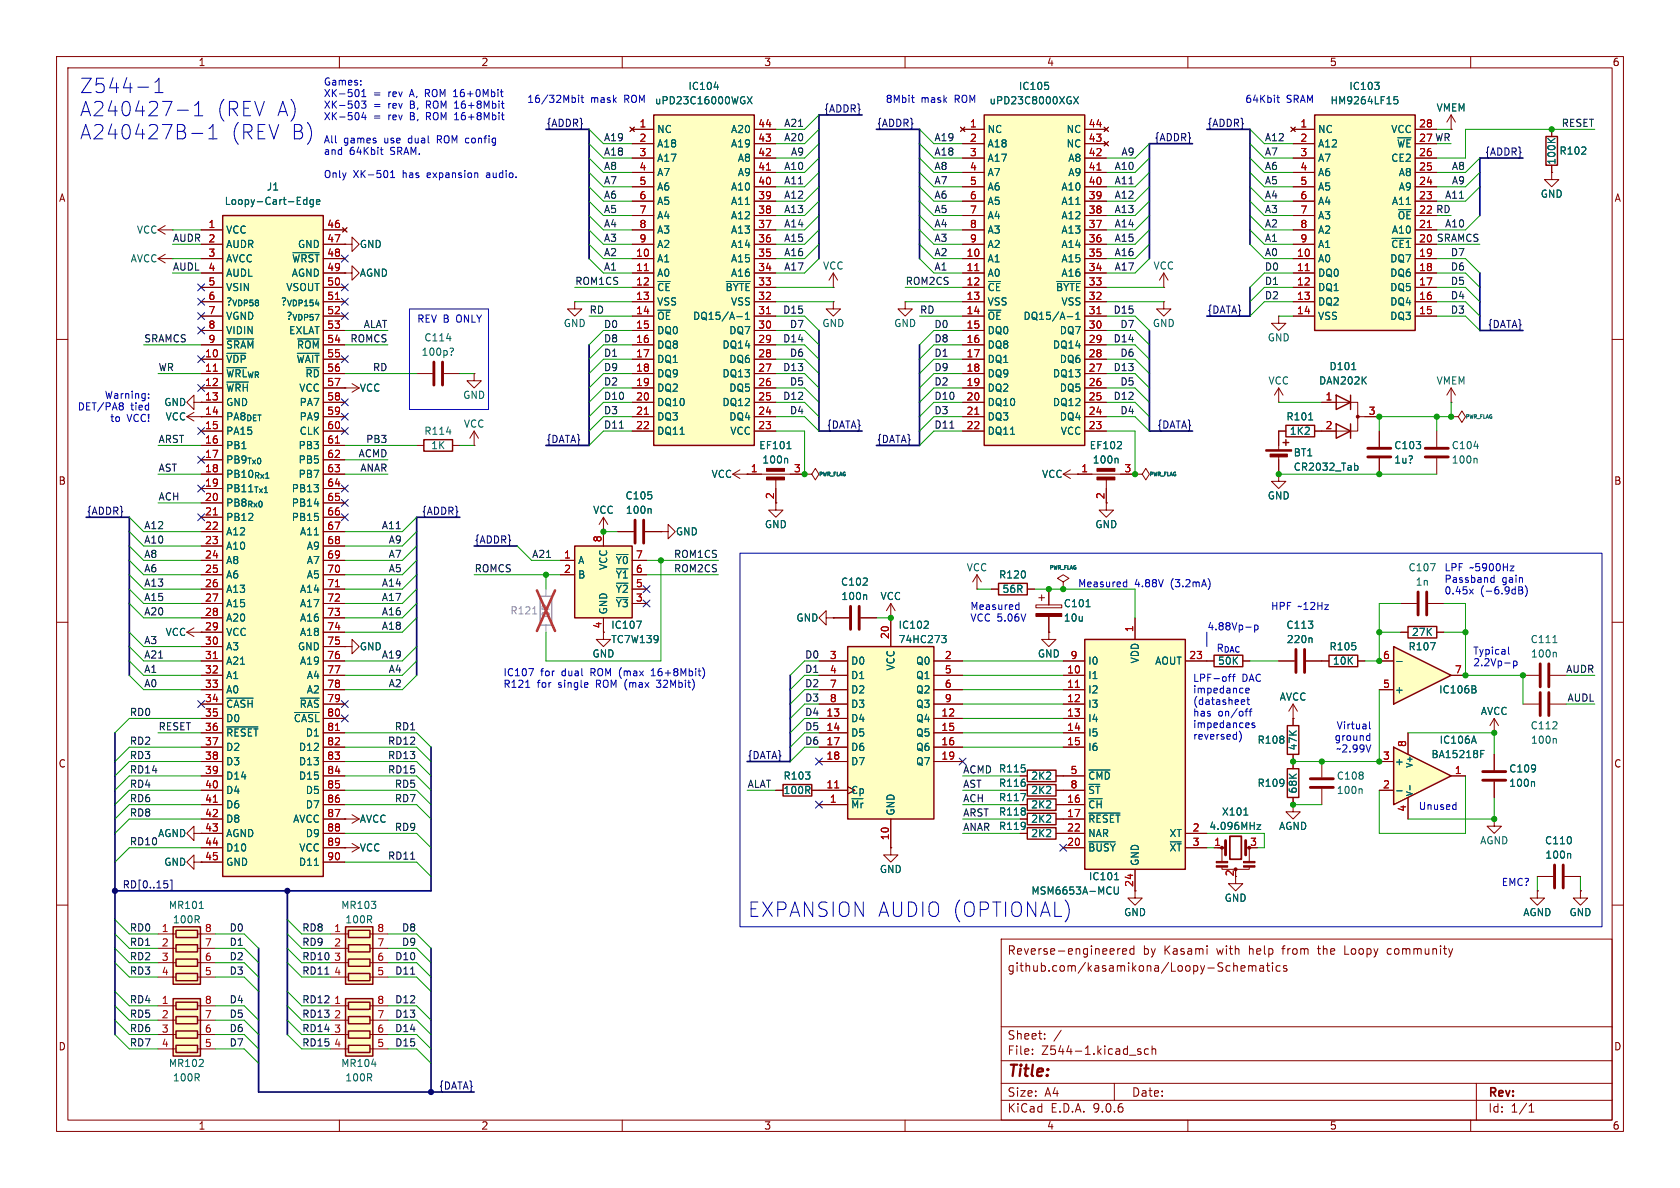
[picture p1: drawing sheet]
<svg xmlns="http://www.w3.org/2000/svg" width="297mm" height="210mm" viewBox="0 0 297 210" stroke-linecap="round" stroke-linejoin="round" font-family="sans-serif">
<defs><g id="words">
<g font-size="3.5" fill="#0000c2">
<text x="14" y="16.7">Z544-1</text>
<text x="14" y="20.8">A240427-1</text>
<text x="38.1" y="20.8">(REV A)</text>
<text x="14" y="24.9">A240427B-1</text>
<text x="40.6" y="24.9">(REV B)</text>
<text x="132.1" y="162.3">EXPANSION AUDIO (OPTIONAL)</text>
</g>
<text font-size="2.8" fill="#840000" x="178" y="190.9">Title:</text>
<g font-size="2.1" fill="#840000">
<text x="178" y="172">github.com/kasamikona/Loopy-Schematics</text>
<text x="178" y="169">Reverse-engineered</text>
<text x="202" y="169">by</text>
<text x="205.8" y="169">Kasami</text>
<text x="215.3" y="169">with</text>
<text x="221.1" y="169">help</text>
<text x="227.1" y="169">from</text>
<text x="233.6" y="169">the</text>
<text x="238.4" y="169">Loopy</text>
<text x="246.1" y="169">community</text>
<text x="178" y="184">Sheet:</text>
<text x="178" y="186.7">File:</text>
<text x="184.1" y="186.7">Z544-1.kicad_sch</text>
<text x="178" y="196.9">KiCad</text>
<text x="178" y="194.1">Size:</text>
<text x="184.7" y="194.1">A4</text>
<text x="185.7" y="196.9">E.D.A.</text>
<text x="193.3" y="196.9">9.0.6</text>
<text x="200" y="194.1">Date:</text>
<text x="263" y="194.3">Rev:</text>
<text x="263" y="196.9">Id:</text>
<text x="267.1" y="196.9">1/1</text>
</g>
<g font-size="1.8" fill="#840000">
<text x="35" y="11.9">1</text>
<text x="85" y="11.9">2</text>
<text x="135" y="11.9">3</text>
<text x="185" y="11.9">4</text>
<text x="235" y="11.9">5</text>
<text x="285" y="11.9">6</text>
<text x="10.3" y="35.9">A</text>
<text x="285.3" y="35.9">A</text>
<text x="10.3" y="85.9">B</text>
<text x="195.3" y="88.3" transform="rotate(-90 195.3 88.3)">2</text>
<text x="285.3" y="85.9">B</text>
<text x="106.4" y="111.2" transform="rotate(-90 106.4 111.2)">4</text>
<text x="10.3" y="135.9">C</text>
<text x="285.3" y="135.9">C</text>
<text x="10.3" y="185.9">D</text>
<text x="285.3" y="185.9">D</text>
<text x="35" y="199.9">1</text>
<text x="85" y="199.9">2</text>
<text x="135" y="199.9">3</text>
<text x="185" y="199.9">4</text>
<text x="235" y="199.9">5</text>
<text x="285" y="199.9">6</text>
</g>
<g font-size="1.8" fill="#0000c2">
<text x="57.1" y="15.4">Games:</text>
<text x="57.1" y="17.5">XK-501</text>
<text x="66" y="17.5">=</text>
<text x="68.7" y="17.5">rev</text>
<text x="72.8" y="17.5">A, ROM 16+0Mbit</text>
<text x="57.1" y="19.5">XK-503</text>
<text x="57.1" y="21.6">XK-504</text>
<text x="66" y="19.5">=</text>
<text x="66" y="21.6">=</text>
<text x="68.7" y="19.5">rev</text>
<text x="68.7" y="21.6">rev</text>
<text x="72.8" y="19.5">B,</text>
<text x="72.8" y="21.6">B,</text>
<text x="75.8" y="19.5">ROM 16+8Mbit</text>
<text x="75.8" y="21.6">ROM 16+8Mbit</text>
<text x="93.1" y="18.4">16/32Mbit</text>
<text x="104.4" y="18.4">mask</text>
<text x="110.5" y="18.4">ROM uPD23C16000WGX</text>
<text x="156.5" y="18.4">8Mbit</text>
<text x="162.8" y="18.4">mask</text>
<text x="168.9" y="18.4">ROM</text>
<text x="220.1" y="18.4">64Kbit</text>
<text x="227.4" y="18.4">SRAM</text>
<text x="57.1" y="25.7">All</text>
<text x="57.1" y="27.7">and</text>
<text x="60.7" y="25.7">games</text>
<text x="61.8" y="27.7">64Kbit</text>
<text x="68" y="25.7">use</text>
<text x="69.1" y="27.7">SRAM.</text>
<text x="72.5" y="25.7">dual</text>
<text x="77.7" y="25.7">ROM config</text>
<text x="57.1" y="31.8">Only</text>
<text x="62.4" y="31.8">XK-501</text>
<text x="71.3" y="31.8">has</text>
<text x="75.8" y="31.8">expansion</text>
<text x="86.4" y="31.8">audio.</text>
<text x="73.7" y="57.4">REV B</text>
<text x="80.8" y="57.4">ONLY</text>
<text x="18.4" y="70.6">Warning:</text>
<text x="13.6" y="72.6">DET/PA8</text>
<text x="19.4" y="74.7">to</text>
<text x="22.4" y="74.7">VCC!</text>
<text x="23.1" y="72.6">tied</text>
<text x="255.3" y="101.1">LPF</text>
<text x="259.8" y="101.1">~5900Hz</text>
<text x="190.5" y="103.9">Measured</text>
<text x="200.6" y="103.9">4.88V</text>
<text x="207.1" y="103.9">(3.2mA)</text>
<text x="255.3" y="103.1">Passband</text>
<text x="255.3" y="105.2">0.45x</text>
<text x="261.7" y="105.2">(-6.9dB)</text>
<text x="265.5" y="103.1">gain</text>
<text x="171.4" y="108.2">Measured</text>
<text x="171.4" y="110.2">VCC 5.06V</text>
<text x="213.4" y="111.5">4.88Vp-p</text>
<text x="224.6" y="108.2">HPF</text>
<text x="229.5" y="108.2">~12Hz</text>
<text x="88.9" y="119.6">IC107</text>
<text x="95.6" y="119.6">for</text>
<text x="99.4" y="119.6">dual</text>
<text x="104.7" y="119.6">ROM (max</text>
<text x="115.8" y="119.6">16+8Mbit)</text>
<text x="215" y="115.3">R_{DAC}</text>
<text x="260.3" y="115.8">Typical</text>
<text x="260.3" y="117.9">2.2Vp-p</text>
<text x="88.9" y="121.7">R121</text>
<text x="95" y="121.7">for</text>
<text x="98.8" y="121.7">single</text>
<text x="105.7" y="121.7">ROM (max</text>
<text x="116.8" y="121.7">32Mbit)</text>
<text x="210.8" y="120.9">LPF-off</text>
<text x="210.8" y="122.9">impedance</text>
<text x="210.8" y="124.9">(datasheet</text>
<text x="219.6" y="120.9">DAC</text>
<text x="210.8" y="127">has</text>
<text x="210.8" y="129">impedances</text>
<text x="210.8" y="131.1">reversed)</text>
<text x="215.3" y="127">on/off</text>
<text x="235.8" y="131.1">ground</text>
<text x="236.2" y="129">Virtual</text>
<text x="236.1" y="133.1">~2.99V</text>
<text x="250.7" y="143.3">Unused</text>
<text x="265.4" y="156.8">EMC?</text>
</g>
<g font-size="1.8" fill="#006464">
<text x="121.6" y="16.1">IC104</text>
<text x="180" y="16.1">IC105</text>
<text x="238.4" y="16.1">IC103</text>
<text x="115.7" y="18.6">uPD23C16000WGX</text>
<text x="116.1" y="23.7">NC</text>
<text x="129.1" y="23.7">A20</text>
<text x="174.5" y="23.7">NC</text>
<text x="174.8" y="18.6">uPD23C8000XGX</text>
<text x="188.5" y="23.7">NC</text>
<text x="232.9" y="23.7">NC</text>
<text x="235.1" y="18.6">HM9264LF15</text>
<text x="245.9" y="23.7">VCC</text>
<text x="253.9" y="19.9">VMEM</text>
<text x="116.1" y="26.3">A18</text>
<text x="116.1" y="28.8">A17</text>
<text x="129.1" y="26.3">A19</text>
<text x="130.3" y="28.8">A8</text>
<text x="174.5" y="26.3">A18</text>
<text x="174.5" y="28.8">A17</text>
<text x="188.5" y="26.3">NC</text>
<text x="188.8" y="28.8">A8</text>
<text x="232.9" y="26.3">A12</text>
<text x="232.9" y="28.8">A7</text>
<text x="245.9" y="28.8">CE2</text>
<text x="246.9" y="26.3">~{WE}</text>
<text x="275.2" y="29.2" transform="rotate(-90 275.2 29.2)">100K</text>
<text x="275.6" y="27.5">R102</text>
<text x="47.1" y="33.9">J1</text>
<text x="116.1" y="31.3">A7</text>
<text x="116.1" y="33.9">A6</text>
<text x="129.1" y="33.9">A10</text>
<text x="130.3" y="31.3">A9</text>
<text x="174.5" y="31.3">A7</text>
<text x="174.5" y="33.9">A6</text>
<text x="187.6" y="33.9">A10</text>
<text x="188.8" y="31.3">A9</text>
<text x="232.9" y="31.3">A6</text>
<text x="232.9" y="33.9">A5</text>
<text x="247.2" y="31.3">A8</text>
<text x="247.2" y="33.9">A9</text>
<text x="272.3" y="35.2">GND</text>
<text x="24.1" y="41.5">VCC</text>
<text x="39.6" y="36.4">Loopy-Cart-Edge</text>
<text x="39.9" y="41.5">VCC</text>
<text x="116.1" y="36.4">A5</text>
<text x="116.1" y="39">A4</text>
<text x="116.1" y="41.5">A3</text>
<text x="129.1" y="36.4">A11</text>
<text x="129.1" y="39">A12</text>
<text x="129.1" y="41.5">A13</text>
<text x="174.5" y="36.4">A5</text>
<text x="174.5" y="39">A4</text>
<text x="174.5" y="41.5">A3</text>
<text x="187.6" y="36.4">A11</text>
<text x="187.6" y="39">A12</text>
<text x="187.6" y="41.5">A13</text>
<text x="232.9" y="36.4">A4</text>
<text x="232.9" y="39">A3</text>
<text x="232.9" y="41.5">A2</text>
<text x="246" y="36.4">A11</text>
<text x="246" y="41.5">A10</text>
<text x="247" y="39">~{OE}</text>
<text x="23" y="46.6">AVCC</text>
<text x="39.9" y="44">AUDR</text>
<text x="39.9" y="46.6">AVCC</text>
<text x="51.5" y="46.6">~{WRST}</text>
<text x="52.6" y="44">GND</text>
<text x="63.5" y="44">GND</text>
<text x="116.1" y="44">A2</text>
<text x="116.1" y="46.6">A1</text>
<text x="129.1" y="44">A14</text>
<text x="129.1" y="46.6">A15</text>
<text x="145.4" y="47.9">VCC</text>
<text x="174.5" y="44">A2</text>
<text x="174.5" y="46.6">A1</text>
<text x="187.6" y="44">A14</text>
<text x="187.6" y="46.6">A15</text>
<text x="203.8" y="47.9">VCC</text>
<text x="232.9" y="44">A1</text>
<text x="232.9" y="46.6">A0</text>
<text x="245.7" y="46.6">DQ7</text>
<text x="245.9" y="44">~{CE1}</text>
<text x="39.9" y="49.1">AUDL</text>
<text x="39.9" y="51.7">VSIN</text>
<text x="50.5" y="51.7">VSOUT</text>
<text x="51.5" y="49.1">AGND</text>
<text x="63.5" y="49.1">AGND</text>
<text x="116.1" y="49.1">A0</text>
<text x="116.1" y="51.7">~{CE}</text>
<text x="128.2" y="51.7">~{BYTE}</text>
<text x="129.1" y="49.1">A16</text>
<text x="174.5" y="49.1">A0</text>
<text x="174.5" y="51.7">~{CE}</text>
<text x="186.6" y="51.7">~{BYTE}</text>
<text x="187.6" y="49.1">A16</text>
<text x="232.9" y="49.1">DQ0</text>
<text x="232.9" y="51.7">DQ1</text>
<text x="245.7" y="49.1">DQ6</text>
<text x="245.7" y="51.7">DQ5</text>
<text x="39.9" y="54.2">?_{VDP58} ?_{VDP154}</text>
<text x="39.9" y="56.7">VGND</text>
<text x="39.9" y="59.3">VIDIN</text>
<text x="50.5" y="56.7">?_{VDP57}</text>
<text x="51" y="59.3">EXLAT</text>
<text x="99.6" y="58">GND</text>
<text x="116.1" y="54.2">VSS</text>
<text x="116.1" y="56.7">~{OE}</text>
<text x="116.1" y="59.3">DQ0</text>
<text x="122.4" y="56.7">DQ15/A-1</text>
<text x="128.8" y="59.3">DQ7</text>
<text x="129.1" y="54.2">VSS</text>
<text x="145.3" y="58">GND</text>
<text x="158" y="58">GND</text>
<text x="174.5" y="54.2">VSS</text>
<text x="174.5" y="56.7">~{OE}</text>
<text x="174.5" y="59.3">DQ0</text>
<text x="180.8" y="56.7">DQ15/A-1</text>
<text x="187.2" y="59.3">DQ7</text>
<text x="187.6" y="54.2">VSS</text>
<text x="203.7" y="58">GND</text>
<text x="232.9" y="56.7">VSS</text>
<text x="232.9" y="54.2">DQ2</text>
<text x="245.7" y="54.2">DQ4</text>
<text x="245.7" y="56.7">DQ3</text>
<text x="39.9" y="61.8">~{SRAM}</text>
<text x="39.9" y="64.4">~{VDP}</text>
<text x="52.3" y="64.4">~{WAIT}</text>
<text x="52.4" y="61.8">~{ROM}</text>
<text x="74.4" y="63.1">100p?</text>
<text x="74.9" y="60.6">C114</text>
<text x="116.1" y="61.8">DQ8</text>
<text x="116.1" y="64.4">DQ1</text>
<text x="127.6" y="61.8">DQ14</text>
<text x="128.8" y="64.4">DQ6</text>
<text x="174.5" y="61.8">DQ8</text>
<text x="174.5" y="64.4">DQ1</text>
<text x="186" y="61.8">DQ14</text>
<text x="187.2" y="64.4">DQ6</text>
<text x="224" y="60.6">GND</text>
<text x="234.9" y="65.6">D101</text>
<text x="28.9" y="72">GND</text>
<text x="39.9" y="66.9">~{WRL}_{WR}</text>
<text x="39.9" y="69.4">~{WRH}</text>
<text x="39.9" y="72">GND</text>
<text x="52.8" y="69.4">VCC</text>
<text x="52.9" y="72">PA7</text>
<text x="53.9" y="66.9">~{RD}</text>
<text x="63.5" y="69.4">VCC</text>
<text x="81.8" y="70.7">GND</text>
<text x="116.1" y="66.9">DQ9</text>
<text x="116.1" y="69.4">DQ2</text>
<text x="116.1" y="72">DQ10</text>
<text x="127.6" y="66.9">DQ13</text>
<text x="127.6" y="72">DQ12</text>
<text x="128.8" y="69.4">DQ5</text>
<text x="174.5" y="66.9">DQ9</text>
<text x="174.5" y="69.4">DQ2</text>
<text x="174.5" y="72">DQ10</text>
<text x="186" y="66.9">DQ13</text>
<text x="186" y="72">DQ12</text>
<text x="187.2" y="69.4">DQ5</text>
<text x="224.1" y="68.2">VCC</text>
<text x="233.1" y="68.2">DAN202K</text>
<text x="253.9" y="68.2">VMEM</text>
<text x="29.2" y="74.5">VCC</text>
<text x="39.9" y="74.5">PA8_{DET}</text>
<text x="39.9" y="77.1">PA15</text>
<text x="52.9" y="74.5">PA9</text>
<text x="52.9" y="77.1">CLK</text>
<text x="74.9" y="77.1">R114</text>
<text x="81.9" y="75.8">VCC</text>
<text x="116.1" y="74.5">DQ3</text>
<text x="116.1" y="77.1">DQ11</text>
<text x="128.8" y="74.5">DQ4</text>
<text x="129" y="77.1">VCC</text>
<text x="174.5" y="74.5">DQ3</text>
<text x="174.5" y="77.1">DQ11</text>
<text x="187.2" y="74.5">DQ4</text>
<text x="187.4" y="77.1">VCC</text>
<text x="227.3" y="74.5">R101</text>
<text x="227.9" y="77.1">1K2</text>
<text x="39.9" y="79.6">PB1</text>
<text x="39.9" y="82.1">PB9_{Tx0}</text>
<text x="52.7" y="79.6">PB3</text>
<text x="52.7" y="82.1">PB5</text>
<text x="76.1" y="79.6">1K</text>
<text x="134.1" y="79.6">EF101</text>
<text x="134.7" y="82.1">100n</text>
<text x="192.5" y="79.6">EF102</text>
<text x="193.1" y="82.1">100n</text>
<text x="228.6" y="80.9">BT1</text>
<text x="228.6" y="83.4">CR2032_Tab</text>
<text x="246.4" y="79.6">C103</text>
<text x="246.4" y="82.1">1u?</text>
<text x="256.5" y="79.6">C104</text>
<text x="256.5" y="82.1">100n</text>
<text x="39.9" y="84.7">PB10_{Rx1}</text>
<text x="39.9" y="87.2">PB11_{Tx1}</text>
<text x="39.9" y="89.8">PB8_{Rx0}</text>
<text x="51.5" y="87.2">PB13</text>
<text x="51.5" y="89.8">PB14</text>
<text x="52.7" y="84.7">PB7</text>
<text x="110.5" y="88.5">C105</text>
<text x="125.7" y="84.7">VCC</text>
<text x="184.1" y="84.7">VCC</text>
<text x="224" y="88.5">GND</text>
<text x="39.9" y="92.3">PB12</text>
<text x="39.9" y="94.8">A12</text>
<text x="51.5" y="92.3">PB15</text>
<text x="52.9" y="94.8">A11</text>
<text x="104.8" y="91">VCC</text>
<text x="110.5" y="91">100n</text>
<text x="119.4" y="94.8">GND</text>
<text x="135.1" y="93.6">GND</text>
<text x="193.5" y="93.6">GND</text>
<text x="39.9" y="97.4">A10</text>
<text x="39.9" y="99.9">A8</text>
<text x="54.1" y="97.4">A9</text>
<text x="54.1" y="99.9">A7</text>
<text x="102.1" y="99.9">A</text>
<text x="107.5" y="100.9" transform="rotate(-90 107.5 100.9)">VCC</text>
<text x="108.8" y="99.9">~{Y0}</text>
<text x="170.8" y="101.2">VCC</text>
<text x="248.9" y="101.2">C107</text>
<text x="39.9" y="102.5">A6</text>
<text x="39.9" y="105">A13</text>
<text x="39.9" y="107.5">A15</text>
<text x="52.9" y="105">A14</text>
<text x="52.9" y="107.5">A17</text>
<text x="54.1" y="102.5">A5</text>
<text x="102.1" y="102.5">B</text>
<text x="108.8" y="102.5">~{Y1}</text>
<text x="108.8" y="105">~{Y2}</text>
<text x="108.8" y="107.5">~{Y3}</text>
<text x="148.6" y="103.7">C102</text>
<text x="148.6" y="106.3">100n</text>
<text x="155.6" y="106.3">VCC</text>
<text x="176.5" y="102.5">R120</text>
<text x="177.1" y="105">56R</text>
<text x="188" y="107.5">C101</text>
<text x="250.2" y="103.7">1n</text>
<text x="29.2" y="112.6">VCC</text>
<text x="39.9" y="110.1">A20</text>
<text x="39.9" y="112.6">VCC</text>
<text x="52.9" y="110.1">A16</text>
<text x="52.9" y="112.6">A18</text>
<text x="107.5" y="108.7" transform="rotate(-90 107.5 108.7)">GND</text>
<text x="108" y="111.4">IC107</text>
<text x="108" y="113.9">TC7W139</text>
<text x="140.7" y="110.1">GND</text>
<text x="158.8" y="111.4">IC102</text>
<text x="158.8" y="113.9">74HC273</text>
<text x="188" y="110.1">10u</text>
<text x="227.3" y="111.4">C113</text>
<text x="227.4" y="113.9">220n</text>
<text x="249.5" y="112.6">27K</text>
<text x="270.5" y="113.9">C111</text>
<text x="39.9" y="115.2">A3</text>
<text x="39.9" y="117.7">A21</text>
<text x="52.6" y="115.2">GND</text>
<text x="52.9" y="117.7">A19</text>
<text x="63.5" y="115.2">GND</text>
<text x="67.4" y="116.5">A19</text>
<text x="104.6" y="116.4">GND</text>
<text x="150.4" y="117.7">D0</text>
<text x="158.3" y="118.6" transform="rotate(-90 158.3 118.6)">VCC</text>
<text x="161.8" y="117.7">Q0</text>
<text x="183.4" y="116.4">GND</text>
<text x="192.3" y="117.7">I0</text>
<text x="201.5" y="117.4" transform="rotate(-90 201.5 117.4)">VDD</text>
<text x="204.1" y="117.7">AOUT</text>
<text x="215.2" y="117.7">50K</text>
<text x="234.9" y="115.2">R105</text>
<text x="235.5" y="117.7">10K</text>
<text x="248.9" y="115.2">R107</text>
<text x="270.6" y="116.4">100n</text>
<text x="39.9" y="120.2">A1</text>
<text x="39.9" y="122.8">A0</text>
<text x="39.9" y="125.3">~{CASH}</text>
<text x="52.9" y="125.3">~{RAS}</text>
<text x="54.1" y="120.2">A4</text>
<text x="54.1" y="122.8">A2</text>
<text x="150.4" y="120.2">D1</text>
<text x="150.4" y="122.8">D2</text>
<text x="150.4" y="125.3">D3</text>
<text x="161.8" y="120.2">Q1</text>
<text x="161.8" y="122.8">Q2</text>
<text x="161.8" y="125.3">Q3</text>
<text x="192.3" y="120.2">I1</text>
<text x="192.3" y="122.8">I2</text>
<text x="192.3" y="125.3">I3</text>
<text x="226.1" y="124.1">AVCC</text>
<text x="246.5" y="122.8">+</text>
<text x="254.3" y="122.8">IC106B</text>
<text x="39.9" y="127.9">D0</text>
<text x="39.9" y="130.4">~{RESET}</text>
<text x="51.8" y="127.9">~{CASL}</text>
<text x="54" y="130.4">D1</text>
<text x="150.4" y="127.9">D4</text>
<text x="150.4" y="130.4">D5</text>
<text x="161.8" y="127.9">Q4</text>
<text x="161.8" y="130.4">Q5</text>
<text x="192.3" y="127.9">I4</text>
<text x="192.3" y="130.4">I5</text>
<text x="222.2" y="131.7">R108</text>
<text x="254.4" y="131.7">IC106A</text>
<text x="261.7" y="126.6">AVCC</text>
<text x="270.5" y="129.1">C112</text>
<text x="270.6" y="131.7">100n</text>
<text x="39.9" y="132.9">D2</text>
<text x="39.9" y="135.5">D3</text>
<text x="52.7" y="132.9">D12</text>
<text x="52.7" y="135.5">D13</text>
<text x="150.4" y="132.9">D6</text>
<text x="150.4" y="135.5">D7</text>
<text x="161.8" y="132.9">Q6</text>
<text x="161.8" y="135.5">Q7</text>
<text x="176.5" y="136.8">R115</text>
<text x="192.3" y="132.9">I6</text>
<text x="229.5" y="132.8" transform="rotate(-90 229.5 132.8)">47K</text>
<text x="246.5" y="135.5">+</text>
<text x="253" y="134.2">BA15218F</text>
<text x="266.7" y="136.8">C109</text>
<text x="39.9" y="138">D14</text>
<text x="39.9" y="140.6">D4</text>
<text x="39.9" y="143.1">D6</text>
<text x="52.7" y="138">D15</text>
<text x="54" y="140.6">D5</text>
<text x="54" y="143.1">D7</text>
<text x="138.4" y="138">R103</text>
<text x="138.4" y="140.6">100R</text>
<text x="150.4" y="140.6">Cp</text>
<text x="150.4" y="143.1">~{Mr}</text>
<text x="176.5" y="141.8">R117</text>
<text x="176.5" y="139.3">R116</text>
<text x="182.2" y="138">2K2</text>
<text x="182.2" y="143.1">2K2</text>
<text x="182.2" y="140.6">2K2</text>
<text x="192.3" y="138">~{CMD}</text>
<text x="192.3" y="140.6">~{ST}</text>
<text x="192.3" y="143.1">~{CH}</text>
<text x="222.2" y="139.3">R109</text>
<text x="229.5" y="140.4" transform="rotate(-90 229.5 140.4)">68K</text>
<text x="236.2" y="138">C108</text>
<text x="236.2" y="140.6">100n</text>
<text x="249.7" y="140.8" transform="rotate(-90 249.7 140.8)">_{V-} _{V+}</text>
<text x="266.7" y="139.3">100n</text>
<text x="27.8" y="148.2">AGND</text>
<text x="39.9" y="145.6">D8</text>
<text x="39.9" y="148.2">AGND</text>
<text x="51.7" y="145.6">AVCC</text>
<text x="54" y="148.2">D9</text>
<text x="63.5" y="145.6">AVCC</text>
<text x="158.3" y="144.3" transform="rotate(-90 158.3 144.3)">GND</text>
<text x="176.5" y="146.9">R119</text>
<text x="176.5" y="144.4">R118</text>
<text x="182.2" y="148.2">2K2</text>
<text x="182.2" y="145.6">2K2</text>
<text x="192.3" y="145.6">~{RESET}</text>
<text x="192.3" y="148.2">NAR</text>
<text x="206.7" y="148.2">XT</text>
<text x="213.7" y="146.9">4.096MHz</text>
<text x="215.9" y="144.4">X101</text>
<text x="226" y="146.9">AGND</text>
<text x="261.6" y="149.5">AGND</text>
<text x="273" y="149.5">C110</text>
<text x="28.9" y="153.3">GND</text>
<text x="39.9" y="150.7">D10</text>
<text x="39.9" y="153.3">GND</text>
<text x="52.7" y="153.3">D11</text>
<text x="52.8" y="150.7">VCC</text>
<text x="63.5" y="150.7">VCC</text>
<text x="155.4" y="154.5">GND</text>
<text x="192.3" y="150.7">~{BUSY}</text>
<text x="192.4" y="155.8">IC101</text>
<text x="201.5" y="153.2" transform="rotate(-90 201.5 153.2)">GND</text>
<text x="206.7" y="150.7">~{XT}</text>
<text x="273.1" y="152">100n</text>
<text x="29.7" y="160.9">MR101</text>
<text x="60.2" y="160.9">MR103</text>
<text x="182.2" y="158.3">MSM6653A-MCU</text>
<text x="216.4" y="159.6">GND</text>
<text x="30.5" y="163.4">100R</text>
<text x="60.9" y="163.4">100R</text>
<text x="198.6" y="162.2">GND</text>
<text x="269.2" y="162.2">AGND</text>
<text x="277.4" y="162.2">GND</text>
<text x="29.7" y="188.8">MR102</text>
<text x="30.5" y="191.4">100R</text>
<text x="60.2" y="188.8">MR104</text>
<text x="60.9" y="191.4">100R</text>
</g>
<g font-size="1.8" fill="#000084">
<text x="96.5" y="22.5">{ADDR}</text>
<text x="145.6" y="20">{ADDR}</text>
<text x="154.9" y="22.5">{ADDR}</text>
<text x="213.4" y="22.5">{ADDR}</text>
<text x="204" y="25.1">{ADDR}</text>
<text x="262.4" y="27.6">{ADDR}</text>
<text x="213.4" y="55.5">{DATA}</text>
<text x="262.9" y="58.1">{DATA}</text>
<text x="146.1" y="75.9">{DATA}</text>
<text x="204.5" y="75.9">{DATA}</text>
<text x="96.5" y="78.4">{DATA}</text>
<text x="154.9" y="78.4">{DATA}</text>
<text x="15.2" y="91.1">{ADDR}</text>
<text x="74.5" y="91.1">{ADDR}</text>
<text x="83.8" y="96.2">{ADDR}</text>
<text x="132.1" y="134.3">{DATA}</text>
<text x="21.6" y="157.1">RD[0..15]</text>
<text x="77.5" y="192.7">{DATA}</text>
</g>
<g font-size="1.8" fill="#a90000">
<text x="113" y="22.6">1</text>
<text x="133.9" y="22.6">44</text>
<text x="171.4" y="22.6">1</text>
<text x="192.4" y="22.6">44</text>
<text x="229.8" y="22.6">1</text>
<text x="250.8" y="22.6">28</text>
<text x="113" y="25.1">2</text>
<text x="113" y="27.7">3</text>
<text x="133.9" y="25.1">43</text>
<text x="133.9" y="27.7">42</text>
<text x="171.4" y="25.1">2</text>
<text x="171.4" y="27.7">3</text>
<text x="192.4" y="25.1">43</text>
<text x="192.4" y="27.7">42</text>
<text x="229.8" y="25.1">2</text>
<text x="229.8" y="27.7">3</text>
<text x="250.8" y="27.7">26</text>
<text x="250.8" y="25.1">27</text>
<text x="113" y="30.2">4</text>
<text x="113" y="32.8">5</text>
<text x="113" y="35.3">6</text>
<text x="133.9" y="30.2">41</text>
<text x="133.9" y="32.8">40</text>
<text x="133.9" y="35.3">39</text>
<text x="171.4" y="30.2">4</text>
<text x="171.4" y="32.8">5</text>
<text x="171.4" y="35.3">6</text>
<text x="192.4" y="30.2">41</text>
<text x="192.4" y="32.8">40</text>
<text x="192.4" y="35.3">39</text>
<text x="229.8" y="30.2">4</text>
<text x="229.8" y="32.8">5</text>
<text x="229.8" y="35.3">6</text>
<text x="250.8" y="30.2">25</text>
<text x="250.8" y="32.8">24</text>
<text x="250.8" y="35.3">23</text>
<text x="36.8" y="40.4">1</text>
<text x="57.7" y="40.4">46</text>
<text x="113" y="37.8">7</text>
<text x="113" y="40.4">8</text>
<text x="133.9" y="37.8">38</text>
<text x="133.9" y="40.4">37</text>
<text x="171.4" y="37.8">7</text>
<text x="171.4" y="40.4">8</text>
<text x="192.4" y="37.8">38</text>
<text x="192.4" y="40.4">37</text>
<text x="229.8" y="37.8">7</text>
<text x="229.8" y="40.4">8</text>
<text x="250.8" y="40.4">21</text>
<text x="250.8" y="37.8">22</text>
<text x="36.8" y="42.9">2</text>
<text x="36.8" y="45.5">3</text>
<text x="57.7" y="42.9">47</text>
<text x="57.7" y="45.5">48</text>
<text x="112.4" y="45.5">10</text>
<text x="113" y="42.9">9</text>
<text x="133.9" y="42.9">36</text>
<text x="133.9" y="45.5">35</text>
<text x="170.8" y="45.5">10</text>
<text x="171.4" y="42.9">9</text>
<text x="192.4" y="42.9">36</text>
<text x="192.4" y="45.5">35</text>
<text x="229.2" y="45.5">10</text>
<text x="229.8" y="42.9">9</text>
<text x="250.8" y="45.5">19</text>
<text x="250.8" y="42.9">20</text>
<text x="36.8" y="48">4</text>
<text x="36.8" y="50.5">5</text>
<text x="36.8" y="53.1">6</text>
<text x="57.7" y="48">49</text>
<text x="57.7" y="50.5">50</text>
<text x="57.7" y="53.1">51</text>
<text x="112.4" y="48">11</text>
<text x="112.4" y="50.5">12</text>
<text x="112.4" y="53.1">13</text>
<text x="133.9" y="48">34</text>
<text x="133.9" y="50.5">33</text>
<text x="133.9" y="53.1">32</text>
<text x="170.8" y="48">11</text>
<text x="170.8" y="50.5">12</text>
<text x="170.8" y="53.1">13</text>
<text x="192.4" y="48">34</text>
<text x="192.4" y="50.5">33</text>
<text x="192.4" y="53.1">32</text>
<text x="229.2" y="48">11</text>
<text x="229.2" y="50.5">12</text>
<text x="229.2" y="53.1">13</text>
<text x="250.8" y="48">18</text>
<text x="250.8" y="50.5">17</text>
<text x="250.8" y="53.1">16</text>
<text x="36.8" y="55.6">7</text>
<text x="36.8" y="58.2">8</text>
<text x="57.7" y="55.6">52</text>
<text x="57.7" y="58.2">53</text>
<text x="112.4" y="55.6">14</text>
<text x="112.4" y="58.2">15</text>
<text x="133.9" y="55.6">31</text>
<text x="133.9" y="58.2">30</text>
<text x="170.8" y="55.6">14</text>
<text x="170.8" y="58.2">15</text>
<text x="192.4" y="55.6">31</text>
<text x="192.4" y="58.2">30</text>
<text x="229.2" y="55.6">14</text>
<text x="250.8" y="55.6">15</text>
<text x="36.2" y="63.2">10</text>
<text x="36.2" y="65.8">11</text>
<text x="36.8" y="60.7">9</text>
<text x="57.7" y="60.7">54</text>
<text x="57.7" y="63.2">55</text>
<text x="57.7" y="65.8">56</text>
<text x="112.4" y="60.7">16</text>
<text x="112.4" y="63.2">17</text>
<text x="112.4" y="65.8">18</text>
<text x="133.9" y="60.7">29</text>
<text x="133.9" y="63.2">28</text>
<text x="133.9" y="65.8">27</text>
<text x="170.8" y="60.7">16</text>
<text x="170.8" y="63.2">17</text>
<text x="170.8" y="65.8">18</text>
<text x="192.4" y="60.7">29</text>
<text x="192.4" y="63.2">28</text>
<text x="192.4" y="65.8">27</text>
<text x="36.2" y="68.3">12</text>
<text x="36.2" y="70.9">13</text>
<text x="57.7" y="68.3">57</text>
<text x="57.7" y="70.9">58</text>
<text x="112.4" y="68.3">19</text>
<text x="112.4" y="70.9">20</text>
<text x="133.9" y="68.3">26</text>
<text x="133.9" y="70.9">25</text>
<text x="170.8" y="68.3">19</text>
<text x="170.8" y="70.9">20</text>
<text x="192.4" y="68.3">26</text>
<text x="192.4" y="70.9">25</text>
<text x="234.2" y="70.9">1</text>
<text x="36.2" y="73.4">14</text>
<text x="36.2" y="75.9">15</text>
<text x="57.7" y="73.4">59</text>
<text x="57.7" y="75.9">60</text>
<text x="112.4" y="73.4">21</text>
<text x="112.4" y="75.9">22</text>
<text x="133.9" y="73.4">24</text>
<text x="133.9" y="75.9">23</text>
<text x="170.8" y="73.4">21</text>
<text x="170.8" y="75.9">22</text>
<text x="192.4" y="73.4">24</text>
<text x="192.4" y="75.9">23</text>
<text x="234.2" y="75.9">2</text>
<text x="241.9" y="73.4">3</text>
<text x="36.2" y="78.5">16</text>
<text x="36.2" y="81">17</text>
<text x="36.2" y="83.6">18</text>
<text x="57.7" y="78.5">61</text>
<text x="57.7" y="81">62</text>
<text x="57.7" y="83.6">63</text>
<text x="132.6" y="83.6">1</text>
<text x="140.3" y="83.6">3</text>
<text x="191.1" y="83.6">1</text>
<text x="198.7" y="83.6">3</text>
<text x="36.2" y="86.1">19</text>
<text x="36.2" y="88.6">20</text>
<text x="57.7" y="86.1">64</text>
<text x="57.7" y="88.6">65</text>
<text x="136.9" y="88.3" transform="rotate(-90 136.9 88.3)">2</text>
<text x="36.2" y="91.2">21</text>
<text x="36.2" y="93.7">22</text>
<text x="57.7" y="91.2">66</text>
<text x="57.7" y="93.7">67</text>
<text x="106.4" y="96" transform="rotate(-90 106.4 96)">8</text>
<text x="36.2" y="96.3">23</text>
<text x="36.2" y="98.8">24</text>
<text x="36.2" y="101.3">25</text>
<text x="57.7" y="96.3">68</text>
<text x="57.7" y="98.8">69</text>
<text x="57.7" y="101.3">70</text>
<text x="99.6" y="98.8">1</text>
<text x="99.6" y="101.3">2</text>
<text x="112.3" y="98.8">7</text>
<text x="112.3" y="101.3">6</text>
<text x="36.2" y="103.9">26</text>
<text x="36.2" y="106.4">27</text>
<text x="57.7" y="103.9">71</text>
<text x="57.7" y="106.4">72</text>
<text x="112.3" y="103.9">5</text>
<text x="112.3" y="106.4">3</text>
<text x="36.2" y="109">28</text>
<text x="36.2" y="111.5">29</text>
<text x="57.7" y="109">73</text>
<text x="57.7" y="111.5">74</text>
<text x="157.2" y="113.1" transform="rotate(-90 157.2 113.1)">20</text>
<text x="200.4" y="111.8" transform="rotate(-90 200.4 111.8)">1</text>
<text x="36.2" y="114">30</text>
<text x="36.2" y="116.6">31</text>
<text x="36.2" y="119.1">32</text>
<text x="57.7" y="114">75</text>
<text x="57.7" y="116.6">76</text>
<text x="57.7" y="119.1">77</text>
<text x="146.6" y="116.6">3</text>
<text x="146.6" y="119.1">4</text>
<text x="166.9" y="116.6">2</text>
<text x="166.9" y="119.1">5</text>
<text x="188.6" y="119.1">10</text>
<text x="189.2" y="116.6">9</text>
<text x="210.1" y="116.6">23</text>
<text x="244.4" y="116.6">6</text>
<text x="257.1" y="119.1">7</text>
<text x="36.2" y="121.7">33</text>
<text x="36.2" y="124.2">34</text>
<text x="57.7" y="121.7">78</text>
<text x="57.7" y="124.2">79</text>
<text x="146.6" y="121.7">7</text>
<text x="146.6" y="124.2">8</text>
<text x="166.9" y="121.7">6</text>
<text x="166.9" y="124.2">9</text>
<text x="188.6" y="121.7">11</text>
<text x="188.6" y="124.2">12</text>
<text x="244.4" y="121.7">5</text>
<text x="36.2" y="126.7">35</text>
<text x="36.2" y="129.3">36</text>
<text x="36.2" y="131.8">37</text>
<text x="57.7" y="126.7">80</text>
<text x="57.7" y="129.3">81</text>
<text x="57.7" y="131.8">82</text>
<text x="146" y="126.7">13</text>
<text x="146" y="129.3">14</text>
<text x="146" y="131.8">17</text>
<text x="166.3" y="126.7">12</text>
<text x="166.3" y="129.3">15</text>
<text x="166.3" y="131.8">16</text>
<text x="188.6" y="126.7">13</text>
<text x="188.6" y="129.3">14</text>
<text x="188.6" y="131.8">15</text>
<text x="36.2" y="134.4">38</text>
<text x="36.2" y="136.9">39</text>
<text x="57.7" y="134.4">83</text>
<text x="57.7" y="136.9">84</text>
<text x="146" y="134.4">18</text>
<text x="166.3" y="134.4">19</text>
<text x="189.2" y="136.9">5</text>
<text x="244.4" y="134.4">3</text>
<text x="248.7" y="132.2" transform="rotate(-90 248.7 132.2)">8</text>
<text x="257.1" y="136.9">1</text>
<text x="36.2" y="139.4">40</text>
<text x="36.2" y="142">41</text>
<text x="57.7" y="139.4">85</text>
<text x="57.7" y="142">86</text>
<text x="146" y="139.4">11</text>
<text x="146.6" y="142">1</text>
<text x="188.6" y="142">16</text>
<text x="189.2" y="139.4">8</text>
<text x="244.4" y="139.4">2</text>
<text x="248.7" y="143.6" transform="rotate(-90 248.7 143.6)">4</text>
<text x="36.2" y="144.5">42</text>
<text x="36.2" y="147.1">43</text>
<text x="36.2" y="149.6">44</text>
<text x="57.7" y="144.5">87</text>
<text x="57.7" y="147.1">88</text>
<text x="57.7" y="149.6">89</text>
<text x="157.2" y="148.6" transform="rotate(-90 157.2 148.6)">10</text>
<text x="188.6" y="144.5">17</text>
<text x="188.6" y="147.1">22</text>
<text x="188.6" y="149.6">20</text>
<text x="210.7" y="147.1">2</text>
<text x="210.7" y="149.6">3</text>
<text x="214.6" y="149.6">1</text>
<text x="220.9" y="149.6">3</text>
<text x="36.2" y="152.1">45</text>
<text x="57.7" y="152.1">90</text>
<text x="218.2" y="155" transform="rotate(-90 218.2 155)">2</text>
<text x="200.4" y="156.9" transform="rotate(-90 200.4 156.9)">24</text>
<text x="28.5" y="164.8">1</text>
<text x="28.5" y="167.4">2</text>
<text x="36.1" y="164.8">8</text>
<text x="36.1" y="167.4">7</text>
<text x="59" y="164.8">1</text>
<text x="59" y="167.4">2</text>
<text x="66.6" y="164.8">8</text>
<text x="66.6" y="167.4">7</text>
<text x="28.5" y="169.9">3</text>
<text x="28.5" y="172.5">4</text>
<text x="36.1" y="169.9">6</text>
<text x="36.1" y="172.5">5</text>
<text x="59" y="169.9">3</text>
<text x="59" y="172.5">4</text>
<text x="66.6" y="169.9">6</text>
<text x="66.6" y="172.5">5</text>
<text x="28.5" y="177.5">1</text>
<text x="36.1" y="177.5">8</text>
<text x="59" y="177.5">1</text>
<text x="66.6" y="177.5">8</text>
<text x="28.5" y="180.1">2</text>
<text x="28.5" y="182.6">3</text>
<text x="28.5" y="185.2">4</text>
<text x="36.1" y="180.1">7</text>
<text x="36.1" y="182.6">6</text>
<text x="36.1" y="185.2">5</text>
<text x="59" y="180.1">2</text>
<text x="59" y="182.6">3</text>
<text x="59" y="185.2">4</text>
<text x="66.6" y="180.1">7</text>
<text x="66.6" y="182.6">6</text>
<text x="66.6" y="185.2">5</text>
</g>
<g font-size="1.8" fill="#0f0f0f">
<text x="138.5" y="22.5">A21</text>
<text x="276" y="22.5">RESET</text>
<text x="106.7" y="27.6">A18</text>
<text x="106.7" y="25.1">A19</text>
<text x="138.5" y="25.1">A20</text>
<text x="139.7" y="27.6">A9</text>
<text x="165.1" y="25.1">A19</text>
<text x="165.1" y="27.6">A18</text>
<text x="198.2" y="27.6">A9</text>
<text x="223.5" y="25.1">A12</text>
<text x="223.5" y="27.6">A7</text>
<text x="106.7" y="35.2">A6</text>
<text x="106.7" y="32.7">A7</text>
<text x="106.7" y="30.1">A8</text>
<text x="138.5" y="35.2">A12</text>
<text x="138.5" y="32.7">A11</text>
<text x="138.5" y="30.1">A10</text>
<text x="165.1" y="30.1">A8</text>
<text x="165.1" y="32.7">A7</text>
<text x="165.1" y="35.2">A6</text>
<text x="196.9" y="32.7">A11</text>
<text x="196.9" y="35.2">A12</text>
<text x="196.9" y="30.1">A10</text>
<text x="223.5" y="30.1">A6</text>
<text x="223.5" y="35.2">A4</text>
<text x="223.5" y="32.7">A5</text>
<text x="255.4" y="35.2">A11</text>
<text x="256.6" y="30.1">A8</text>
<text x="256.6" y="32.7">A9</text>
<text x="106.7" y="40.3">A4</text>
<text x="106.7" y="37.8">A5</text>
<text x="138.5" y="37.8">A13</text>
<text x="138.5" y="40.3">A14</text>
<text x="165.1" y="37.8">A5</text>
<text x="165.1" y="40.3">A4</text>
<text x="196.9" y="37.8">A13</text>
<text x="196.9" y="40.3">A14</text>
<text x="223.5" y="37.8">A3</text>
<text x="223.5" y="40.3">A2</text>
<text x="255.4" y="40.3">A10</text>
<text x="30.5" y="42.8">AUDR</text>
<text x="30.5" y="47.9">AUDL</text>
<text x="106.7" y="42.8">A3</text>
<text x="106.7" y="47.9">A1</text>
<text x="106.7" y="45.4">A2</text>
<text x="138.5" y="47.9">A17</text>
<text x="138.5" y="45.4">A16</text>
<text x="138.5" y="42.8">A15</text>
<text x="165.1" y="47.9">A1</text>
<text x="165.1" y="45.4">A2</text>
<text x="165.1" y="42.8">A3</text>
<text x="196.9" y="47.9">A17</text>
<text x="196.9" y="45.4">A16</text>
<text x="196.9" y="42.8">A15</text>
<text x="223.5" y="42.8">A1</text>
<text x="223.5" y="45.4">A0</text>
<text x="223.5" y="47.9">D0</text>
<text x="250.8" y="42.9">20 SRAMCS</text>
<text x="256.4" y="47.9">D6</text>
<text x="256.4" y="45.4">D7</text>
<text x="101.6" y="50.5">ROM1CS</text>
<text x="160" y="50.5">ROM2CS</text>
<text x="223.5" y="50.5">D1</text>
<text x="223.5" y="53">D2</text>
<text x="256.4" y="50.5">D5</text>
<text x="256.4" y="53">D4</text>
<text x="64.2" y="58.1">ALAT</text>
<text x="104.1" y="55.5">RD</text>
<text x="106.7" y="58.1">D0</text>
<text x="138.3" y="55.5">D15</text>
<text x="139.6" y="58.1">D7</text>
<text x="162.6" y="55.5">RD</text>
<text x="165.1" y="58.1">D0</text>
<text x="196.8" y="55.5">D15</text>
<text x="198" y="58.1">D7</text>
<text x="256.4" y="55.5">D3</text>
<text x="25.4" y="60.6">SRAMCS</text>
<text x="27.9" y="65.7">WR</text>
<text x="61.8" y="60.6">ROMCS</text>
<text x="65.8" y="65.7">RD</text>
<text x="106.7" y="63.2">D1</text>
<text x="106.7" y="60.6">D8</text>
<text x="106.7" y="65.7">D9</text>
<text x="138.3" y="65.7">D13</text>
<text x="138.3" y="60.6">D14</text>
<text x="139.6" y="63.2">D6</text>
<text x="165.1" y="63.2">D1</text>
<text x="165.1" y="65.7">D9</text>
<text x="165.1" y="60.6">D8</text>
<text x="196.8" y="60.6">D14</text>
<text x="196.8" y="65.7">D13</text>
<text x="198" y="63.2">D6</text>
<text x="106.7" y="68.2">D2</text>
<text x="106.7" y="70.8">D10</text>
<text x="138.3" y="70.8">D12</text>
<text x="139.6" y="68.2">D5</text>
<text x="165.1" y="70.8">D10</text>
<text x="165.1" y="68.2">D2</text>
<text x="196.8" y="70.8">D12</text>
<text x="198" y="68.2">D5</text>
<text x="106.7" y="75.9">D11</text>
<text x="106.7" y="73.3">D3</text>
<text x="139.6" y="73.3">D4</text>
<text x="165.1" y="75.9">D11</text>
<text x="165.1" y="73.3">D3</text>
<text x="198" y="73.3">D4</text>
<text x="27.9" y="83.5">AST</text>
<text x="27.9" y="78.4">ARST</text>
<text x="63.3" y="80.9">ACMD</text>
<text x="63.6" y="83.5">ANAR</text>
<text x="64.6" y="78.4">PB3</text>
<text x="27.9" y="88.6">ACH</text>
<text x="25.4" y="93.6">A12</text>
<text x="67.4" y="93.6">A11</text>
<text x="25.4" y="98.7">A8</text>
<text x="25.4" y="96.2">A10</text>
<text x="25.4" y="101.3">A6</text>
<text x="68.6" y="101.3">A5</text>
<text x="68.6" y="96.2">A9</text>
<text x="68.6" y="98.7">A7</text>
<text x="83.8" y="101.3">ROMCS</text>
<text x="94" y="98.7">A21</text>
<text x="119.1" y="98.7">ROM1CS</text>
<text x="119.1" y="101.3">ROM2CS</text>
<text x="25.4" y="106.3">A15</text>
<text x="25.4" y="103.8">A13</text>
<text x="67.4" y="103.8">A14</text>
<text x="67.4" y="106.3">A17</text>
<text x="25.4" y="108.9">A20</text>
<text x="25.4" y="114">A3</text>
<text x="67.4" y="108.9">A16</text>
<text x="67.4" y="111.4">A18</text>
<text x="25.4" y="119">A1</text>
<text x="25.4" y="116.5">A21</text>
<text x="68.6" y="119">A4</text>
<text x="142.2" y="119">D1</text>
<text x="276.8" y="119">AUDR</text>
<text x="25.4" y="121.6">A0</text>
<text x="68.6" y="121.6">A2</text>
<text x="277" y="124.1">AUDL</text>
<text x="22.9" y="131.7">RD2</text>
<text x="22.9" y="126.7">RD0</text>
<text x="27.9" y="129.2">RESET</text>
<text x="68.5" y="131.7">RD12</text>
<text x="69.7" y="129.2">RD1</text>
<text x="22.9" y="136.8">RD14</text>
<text x="22.9" y="134.3">RD3</text>
<text x="68.5" y="134.3">RD13</text>
<text x="68.5" y="136.8">RD15</text>
<text x="170.2" y="136.8">ACMD R115</text>
<text x="22.9" y="139.4">RD4</text>
<text x="22.9" y="141.9">RD6</text>
<text x="69.7" y="141.9">RD7</text>
<text x="69.7" y="139.4">RD5</text>
<text x="132.1" y="139.4">ALAT</text>
<text x="170.2" y="141.9">ACH</text>
<text x="170.2" y="139.4">AST</text>
<text x="22.9" y="149.5">RD10</text>
<text x="22.9" y="144.4">RD8</text>
<text x="69.7" y="147">RD9</text>
<text x="170.2" y="147">ANAR</text>
<text x="170.2" y="144.4">ARST</text>
<text x="68.5" y="152.1">RD11</text>
<text x="22.9" y="167.3">RD1</text>
<text x="22.9" y="164.8">RD0</text>
<text x="40.5" y="164.8">D0</text>
<text x="40.5" y="167.3">D1</text>
<text x="53.3" y="167.3">RD9</text>
<text x="53.3" y="164.8">RD8</text>
<text x="71" y="167.3">D9</text>
<text x="71" y="164.8">D8</text>
<text x="22.9" y="169.8">RD2</text>
<text x="22.9" y="172.4">RD3</text>
<text x="40.5" y="172.4">D3</text>
<text x="40.5" y="169.8">D2</text>
<text x="53.3" y="169.8">RD10</text>
<text x="53.3" y="172.4">RD11</text>
<text x="69.8" y="169.8">D10</text>
<text x="69.8" y="172.4">D11</text>
<text x="22.9" y="177.5">RD4</text>
<text x="22.9" y="180">RD5</text>
<text x="40.5" y="177.5">D4</text>
<text x="40.5" y="180">D5</text>
<text x="53.3" y="177.5">RD12</text>
<text x="53.3" y="180">RD13</text>
<text x="69.8" y="180">D13</text>
<text x="69.8" y="177.5">D12</text>
<text x="22.9" y="185.1">RD7</text>
<text x="22.9" y="182.5">RD6</text>
<text x="40.5" y="185.1">D7</text>
<text x="40.5" y="182.5">D6</text>
<text x="53.3" y="185.1">RD15</text>
<text x="53.3" y="182.5">RD14</text>
<text x="69.8" y="185.1">D15</text>
<text x="69.8" y="182.5">D14</text>
</g>
<g font-size="1.8" fill="#009600">
<text x="250.8" y="25.1">27 WR</text>
<text x="250.8" y="37.8">22 RD</text>
<text x="142.2" y="116.5">D0</text>
<text x="142.2" y="121.6">D2</text>
<text x="142.2" y="124.1">D3</text>
<text x="142.2" y="131.7">D6</text>
<text x="142.2" y="129.2">D5</text>
<text x="142.2" y="126.7">D4</text>
</g>
<g font-size="1.8" fill="#989898">
<text x="90.1" y="108.8">R121</text>
<text x="97.4" y="109.3" transform="rotate(-90 97.4 109.3)">0R</text>
</g>
<g font-size=".9" fill="#006464">
<text x="259" y="74.2">PWR_FLAG</text>
<text x="144.7" y="84.4">PWR_FLAG</text>
<text x="203.1" y="84.4">PWR_FLAG</text>
<text x="185.4" y="100.9">PWR_FLAG</text>
</g>
</g></defs>
<g fill="none" stroke="#840000" stroke-width=".18">
<path d="M10 10h277v190h-277zM12 12h273v186h-273zM60 10v2M110 10v2M160 10v2M210 10v2M260 10v2M10 60h2M285 60h2M188 83.8l1.2 .8M188 83.8h2.5M189.2 83.1l-1.2 .7"/>
<path d="M190.5 83.8h.1M10 110h2M175.3 104.1h1.2M181.6 104.1h1.3M285 110h2M180.3 137.2h1.3M186.7 137.2h1.3M10 160h2M177 166h108v32h-108zM197.6 167.7v1M198 167.7l-.3 .1-.1 .2M198.5 168.2l.7-.1-.1-.3-.4-.1-.2 .2v.7h.6"/>
<path d="M200.5 167.8l-.5-.1-.3 .3v.4l.2 .2h.6M200.5 167.2v1.5M213.4 167.2v.1M213.4 167.7v1M218.3 170.7h.2l.2 .2v.8M219.4 171.2l.7-.1-.1-.3-.4-.1-.2 .2 .1 .7h.5M220.7 170.8l.5-.1 .2 .2M220.7 170.7v1M221.4 170.9l.2-.2 .4 .1v.9M221.4 170.9v.8M222.7 170.8h.6l.1 .9M223.4 171.1h-.5a.29 .29 0 0 0-.2 .3 .29 .29 0 0 0 .2 .3l.5-.1"/>
<path d="M223.9 170.7h.6M224.1 170.2v1.3l.4 .2M225 170.2v.1M225 170.7v1M226.3 170.8l-.4-.1-.3 .3v.4l.1 .2h.6M227.5 170.8l-.4-.1-.2 .2 .1 .2 .5 .2v.3h-.6M237.7 167.2v1.5h.8M245.5 167.7l-.3 .3v.4l.3 .3M285 160h2M60 198v2M110 198v2M160 198v2"/>
<path d="M177 194.5h108M177 191.5h108M177 187.5h108M177 181.5h108M182.5 186.3v.1M182.5 185.5v.1M184.7 183.6v.1M184.7 182.8v.1M187.6 182.1l-1.3 2M197 191.5v3M201.1 185.7l.6 .4-.2 .3-.4-.1M201.7 185.5l-.4-.1-.2 .2"/>
<path d="M203 185.5l-.4-.1-.3 .3v.4l.2 .2h.5M203.7 185.5l.2-.1 .3 .1 .1 .9M203.7 184.9v1.5M210 198v2M260 198v2M261 191.5v6.5M270.3 196.6h.9M270.3 195.5l.4-.4v1.5"/>
</g>
<path d="M176.5 103.1h5.1v2.1h-5.1zM181.6 136.1h5.1v2.1h-5.1z" fill="none" stroke="#840000" stroke-width=".25"/>
<path d="M95.5 105.4h2v5.1h-2z" fill="none" stroke="#a1a1a1" stroke-width=".25"/>
<path d="M96.5 104.1v1.3M96.5 110.5v1.3" fill="none" stroke="#a1a1a1" stroke-width=".18"/>
<path d="M94.2 108.5h.7" fill="none" stroke="#989898" stroke-width=".18"/>
<path d="M94.9 104.4l3.2 7.1M98.1 104.4l-3.2 7.1" fill="none" stroke="#e12e31" stroke-width=".46"/>
<path d="M174 20.3h17.8v58.4h-17.8z" fill="#ffffc2"/>
<path d="M174 20.3h17.8v58.4h-17.8zM74.9 77.7h5.1v2.1h-5.1z" fill="none" stroke="#840000" stroke-width=".25"/>
<g fill="none" stroke="#840000" stroke-width=".18">
<path d="M169.8 22.5l.8 .7M170.2 22.9h3.8M170.2 25.4h3.8M170.2 27.9h3.8M170.2 30.5h3.8M170.2 33h3.8M170.2 35.6h3.8M170.2 38.1h3.8M170.6 22.5l-.8 .7M191.8 22.9h3.8M191.8 25.4h3.8M191.8 27.9h3.8"/>
<path d="M191.8 30.5h3.8M191.8 33h3.8M191.8 35.6h3.8M191.8 38.1h3.8M195.2 22.5l.8 .7M195.2 25l.8 .8M196 22.5l-.8 .7M196 25l-.8 .8M61 43.2h1.2v-1.3l1.3 1.3-1.3 1.3v-1.3M61 43.2h.1M170.2 40.6h3.8M170.2 43.2h3.8"/>
<path d="M170.2 45.7h3.8M170.2 48.3h3.8M170.2 50.8h3.8M170.2 53.3h3.8M170.2 55.9h3.8M170.2 58.4h3.8M191.8 40.6h3.8M191.8 43.2h3.8M191.8 45.7h3.8M191.8 48.3h3.8M191.8 50.8h3.8M191.8 53.3h3.8"/>
<path d="M191.8 55.9h3.8M191.8 58.4h3.8M73.7 66h2.8M73.7 78.7h1.2M78.5 66h2.8M80 78.7h1.3M170.2 61h3.8M170.2 63.5h3.8M170.2 66h3.8M170.2 68.6h3.8M170.2 71.1h3.8M170.2 73.7h3.8"/>
<path d="M170.2 76.2h3.8M191.8 61h3.8M191.8 63.5h3.8M191.8 66h3.8M191.8 68.6h3.8M191.8 71.1h3.8M191.8 73.7h3.8M191.8 76.2h3.8M129.5 83.8l1.3 .8M129.5 83.8h12.7M130.8 83.1l-1.3 .7M132.1 83.8h.1"/>
<path d="M137.2 84.6v5.6h1.2l-1.2 1.2-1.3-1.2h1.3M142.2 83.8h1.3l.6-1 .7 1-.7 1-.6-1M142.2 83.8h.1M157.5 109.2h.1M157.5 106.7l-.8 1.3M157.5 106.7l.7 1.3M157.5 106.7v2.5M185.4 111.8v1.2h1.3l-1.3 1.3-1.3-1.3h1.3M185.4 111.8h.1M200.7 157.5v1.3h1.2l-1.2 1.2-1.3-1.2h1.3M200.7 157.5h.1M218.4 154.9v1.3h1.3l-1.3 1.3-1.2-1.3h1.2"/>
</g>
<path d="M193.9 30.1h.7M172.3 47.8h.8M193.9 55.5h.7M172.3 73.2h.8" fill="none" stroke="#a90000" stroke-width=".18"/>
<g fill="none" stroke="#006464" stroke-width=".18">
<path d="M184.7 14.5h.6M185.3 15.1l.1 .2-.1 .5M189.8 17.1l.9 1.3M190.7 17.1l-.9 1.3M79 59.8h.7M186.8 49.8h4.2M188.7 56h.9M190.2 56.5h.7M190.2 55.6l.4-.4v1.3M79 76.4h.7M79.7 61.5h.3l.2 .2-.4 .6M79.8 62.7v.1"/>
<path d="M139.1 79.3h.8M139.1 81l.1 .2v.7"/>
</g>
<g fill="#840000" stroke="#840000" stroke-width=".18">
<path d="M135.5 84.3h3.2v.5h-3.2z"/>
<path d="M135.5 82.8h3.2v.5h-3.2z"/>
</g>
<path d="M76.7 64v4.1M78.2 64v4.1" fill="none" stroke="#840000" stroke-width=".51"/>
<path d="M191.8 113h17.7v40.7h-17.7z" fill="#ffffc2"/>
<path d="M191.8 113h17.7v40.7h-17.7z" fill="none" stroke="#840000" stroke-width=".25"/>
<g fill="none" stroke="#840000" stroke-width=".18">
<path d="M188 116.8h3.8M188 119.4h3.8M200.7 109.2v3.8M209.5 116.8h3.9M188 121.9h3.8M188 124.5h3.8M188 127h3.8M188 129.5h3.8M188 132.1h3.8M188 137.2h3.8M188 139.7h3.8M188 142.2h3.8"/>
<path d="M188 144.8h3.8M188 147.3h3.8M188 149.9h3.8M200.7 153.7v3.8M209.5 147.3h3.9M209.5 149.9h3.9"/>
</g>
<path d="M190.1 121.5h.7" fill="none" stroke="#a90000" stroke-width=".18"/>
<path d="M192.5 136.1h3.7M192.5 143.7h5.5M192.5 148.8h4.6M197 156.8v1l.2 .3 .4-.1 .1-.2v-1M197 155.5h.8M197.3 154.4l.1-.2v1.3M206.9 148.8h1.9" fill="none" stroke="#006464" stroke-width=".18"/>
<path d="M149.9 114.3h15.2v30.5h-15.2z" fill="#ffffc2"/>
<path d="M149.9 114.3h15.2v30.5h-15.2z" fill="none" stroke="#840000" stroke-width=".25"/>
<g fill="none" stroke="#840000" stroke-width=".18">
<path d="M144.8 116.8h5.1M144.8 119.4h5.1M157.5 109.2v5.1M165.1 116.8h5.1M165.1 119.4h5.1M144.8 121.9h5.1M144.8 124.5h5.1M144.8 127h5.1M144.8 129.5h5.1M144.8 132.1h5.1M144.8 134.6h5.1M144.8 139.7h5.1"/>
<path d="M165.1 121.9h5.1M165.1 124.5h5.1M165.1 127h5.1M165.1 129.5h5.1M165.1 132.1h5.1M165.1 134.6h5.1M144.8 142.2h5.1M157.5 149.9v1.2h1.2l-1.2 1.3-1.3-1.3h1.3M157.5 149.9h.1M157.5 144.8v5.1"/>
</g>
<path d="M147.6 139.3h.7" fill="none" stroke="#a90000" stroke-width=".18"/>
<path d="M164 109.9l.1 .1v.3l-.8 .8h.8M166.5 112.3h.8l-.5 .5 .4 .1 .1 .5-.3 .2h-.3" fill="none" stroke="#006464" stroke-width=".18"/>
<path d="M101.6 96.5h10.2v12.7h-10.2z" fill="#ffffc2"/>
<path d="M101.6 96.5h10.2v12.7h-10.2zM181.6 146.3h5.1v2h-5.1z" fill="none" stroke="#840000" stroke-width=".25"/>
<path d="M61 48.3h1.2v-1.3l1.3 1.3-1.3 1.2v-1.2M61 48.3h.1M99.1 99.1h2.5M106.7 94v2.5M111.8 99.1h2.5M99.1 101.6h2.5M106.7 109.2v3.8h1.2l-1.2 1.3-1.3-1.3h1.3M111.8 101.6h2.5M111.8 104.1h2.5M111.8 106.7h2.5M180.3 147.3h1.3M186.7 147.3h1.3" fill="none" stroke="#840000" stroke-width=".18"/>
<path d="M109 98h2M112.5 109.8h.9l-.6 1.3" fill="none" stroke="#006464" stroke-width=".18"/>
<path d="M246.4 114.3l10.1 5.1-10.1 5.1z" fill="#ffffc2"/>
<path d="M246.4 114.3l10.1 5.1-10.1 5.1zM248.9 110.7h5.1v2.1h-5.1zM227.6 128.3h2v5.1h-2zM227.6 135.9h2v5.1h-2z" fill="none" stroke="#840000" stroke-width=".25"/>
<g fill="none" stroke="#840000" stroke-width=".18">
<path d="M109.2 94h2.8M114 94h2.8M116.8 94h1.3v-1.3l1.3 1.3-1.3 1.3v-1.3M116.8 94h.1M33 111.8h2.6M33 111.8l1.3 .7M34.3 111l-1.3 .8M35.6 111.8h.1M146 109.2v-1.2l-1.2 1.2 1.2 1.3v-1.3h1.3M147.3 109.2h.1M147.3 109.2h2.8M152.1 109.2h2.8"/>
<path d="M172.7 104.1h.1M172.7 101.6l-.7 1.3M172.7 101.6l.8 1.3M172.7 101.6v2.5M188 102.9l-1.1-.7 1.1-.6 1 .6-1 .7v1.2M188 104.1h.1M243.8 116.8h2.6M247.6 111.8h1.3M254 111.8h1.3M256.5 119.4h2.6M269.2 119.4h2.8M274.1 119.4h2.8"/>
<path d="M228.6 127h.1M228.6 124.5v3.8M228.6 133.4v2.5M228.6 124.5l-.8 1.2M228.6 124.5l.8 1.2M243.8 121.9h2.6M264.2 129.5h.1M264.2 127l-.8 1.3M264.2 127l.7 1.3M264.2 127v2.5M264.2 133.4v2.7M264.2 138.2v2.8"/>
<path d="M269.2 124.5h2.8M274.1 124.5h2.8M228.6 141v1.2M271.8 157.5v1.3h1.2l-1.2 1.2-1.3-1.2h1.3M271.8 157.5h.1M271.8 154.9h2.8M276.6 154.9h2.8M279.4 157.5v1.3h1.3l-1.3 1.2-1.3-1.2h1.3M279.4 157.5h.1"/>
</g>
<path d="M114.9 89.9l.2 .2v.6M153 105.1l.2 .2v.7M246.9 116.9h1M252.9 113.6h.8l-.5 1.3M274.5 113.6h.8M275 115.3l.1 .2v.6M260.7 121.2l.2 .3-.2 .3 .3 .3-.1 .3-.2 .1M271.1 138.2l.2 .1v.7M275 130.5l.1 .2v.7M277.5 150.9l.2 .1v.7" fill="none" stroke="#006464" stroke-width=".18"/>
<path d="M112.3 91.9v4.1M113.8 91.9v4.1M150.4 107.2v4.1M151.9 107.2v4.1M272.3 117.3v4.1M273.8 117.3v4.1M262.1 136.4h4.1M262.1 137.9h4.1M272.3 122.4v4.1M273.8 122.4v4.1M274.8 152.9v4.1M276.4 152.9v4.1" fill="none" stroke="#840000" stroke-width=".51"/>
<path d="M39.4 38.1h17.7v116.8h-17.7z" fill="#ffffc2"/>
<path d="M39.4 38.1h17.7v116.8h-17.7z" fill="none" stroke="#840000" stroke-width=".25"/>
<g fill="none" stroke="#840000" stroke-width=".18">
<path d="M35.6 40.6h3.8M35.6 43.2h3.8M35.6 45.7h3.8M35.6 48.3h3.8M35.6 50.8h3.8M35.6 53.3h3.8M35.6 55.9h3.8M35.6 58.4h3.8M57.1 40.6h3.9M57.1 43.2h3.9M57.1 45.7h3.9M57.1 48.3h3.9"/>
<path d="M57.1 50.8h3.9M57.1 53.3h3.9M57.1 55.9h3.9M57.1 58.4h3.9M60.6 40.3l.7 .7M61.3 40.3l-.7 .7M101.6 53.3v1.3h1.3l-1.3 1.3-1.3-1.3h1.3M101.6 53.3h.1M35.6 61h3.8M35.6 63.5h3.8M35.6 66h3.8M35.6 68.6h3.8"/>
<path d="M35.6 71.1h3.8M35.6 73.7h3.8M35.6 76.2h3.8M35.6 78.7h3.8M57.1 61h3.9M57.1 63.5h3.9M57.1 66h3.9M57.1 68.6h3.9M57.1 71.1h3.9M57.1 73.7h3.9M57.1 76.2h3.9M57.1 78.7h3.9"/>
<path d="M35.6 81.3h3.8M35.6 83.8h3.8M35.6 86.4h3.8M35.6 88.9h3.8M35.6 91.4h3.8M35.6 94h3.8M35.6 96.5h3.8M35.6 99.1h3.8M57.1 81.3h3.9M57.1 83.8h3.9M57.1 86.4h3.9M57.1 88.9h3.9"/>
<path d="M57.1 91.4h3.9M57.1 94h3.9M57.1 96.5h3.9M57.1 99.1h3.9M190.5 83.8h10.2M195.6 84.6v5.6h1.2l-1.2 1.2-1.3-1.2h1.3M200.7 83.8h1.2l.7-1 .6 1-.6 1-.7-1M200.7 83.8h.1M35.6 101.6h3.8M35.6 104.1h3.8M35.6 106.7h3.8M35.6 109.2h3.8"/>
<path d="M35.6 111.8h3.8M35.6 114.3h3.8M35.6 116.8h3.8M35.6 119.4h3.8M57.1 101.6h3.9M57.1 104.1h3.9M57.1 106.7h3.9M57.1 109.2h3.9M57.1 111.8h3.9M57.1 114.3h3.9M57.1 116.8h3.9M57.1 119.4h3.9"/>
<path d="M61 114.3h1.2v-1.3l1.3 1.3-1.3 1.3v-1.3M61 114.3h.1M247.6 106.7h2.8M252.5 106.7h2.8M35.6 121.9h3.8M35.6 124.5h3.8M35.6 127h3.8M35.6 129.5h3.8M35.6 132.1h3.8M35.6 134.6h3.8M35.6 137.2h3.8M35.6 139.7h3.8"/>
<path d="M57.1 121.9h3.9M57.1 124.5h3.9M57.1 127h3.9M57.1 129.5h3.9M57.1 132.1h3.9M57.1 134.6h3.9M57.1 137.2h3.9M57.1 139.7h3.9M35.6 142.2h3.8M35.6 144.8h3.8M35.6 147.3h3.8M35.6 149.9h3.8"/>
<path d="M35.6 152.4h3.8M57.1 142.2h3.9M57.1 144.8h3.9M57.1 147.3h3.9M57.1 149.9h3.9M57.1 152.4h3.9"/>
</g>
<g fill="none" stroke="#006464" stroke-width=".18">
<path d="M53.6 35.9l.3 .2h.3M54.2 34.9v1.2M54.2 35.4l-.3-.1-.3 .2M55.4 35.4l-.4-.1-.2 .2 .1 .6h.5M55.4 35.3v1l-.2 .3-.3-.1M55.9 35.7l.6-.1v-.2l-.4-.1-.2 .2 .1 .6h.5M40.1 59.9h4.8M51.8 44.7h4.6M52.6 59.9h3.8M40.1 62.5h3.4M40.1 65h3.5M40.1 67.5h3.8"/>
<path d="M52.6 62.5h3.8M197.5 81l.2 .2v.7M252.9 99.6h.8l-.5 1.3M40.1 123.4h4.6M40.1 128.5h5.5M52.1 126h4.3M53.1 123.4h3.3M55.6 153h.7"/>
</g>
<path d="M59.3 52.9h.7M37.7 65.6h.7M59.3 78.3h.7M37.7 91h.7M37.7 116.4h.7M59.3 103.7h.7M59.3 129.1h.7M37.7 141.8h.7" fill="none" stroke="#a90000" stroke-width=".18"/>
<path d="M250.7 104.6v4.1M252.2 104.6v4.1" fill="none" stroke="#840000" stroke-width=".51"/>
<g fill="#840000" stroke="#840000" stroke-width=".18">
<path d="M193.9 84.3h3.2v.5h-3.2z"/>
<path d="M193.9 82.8h3.2v.5h-3.2z"/>
</g>
<path d="M115.6 20.3h17.7v58.4h-17.7z" fill="#ffffc2"/>
<path d="M115.6 20.3h17.7v58.4h-17.7z" fill="none" stroke="#840000" stroke-width=".25"/>
<g fill="none" stroke="#840000" stroke-width=".18">
<path d="M29.2 39.9l-1.3 .7M111.4 22.5l.7 .7M111.8 22.9h3.8M111.8 25.4h3.8M111.8 27.9h3.8M111.8 30.5h3.8M111.8 33h3.8M111.8 35.6h3.8M111.8 38.1h3.8M112.1 22.5l-.7 .7M133.3 22.9h3.9M133.3 25.4h3.9"/>
<path d="M133.3 27.9h3.9M133.3 30.5h3.9M133.3 33h3.9M133.3 35.6h3.9M133.3 38.1h3.9M27.9 40.6h2.6M27.9 45.7h2.6M27.9 45.7l1.3 .8M27.9 40.6l1.3 .8M29.2 45l-1.3 .7M30.5 45.7h.1M30.5 40.6h.1"/>
<path d="M111.8 40.6h3.8M111.8 43.2h3.8M111.8 45.7h3.8M111.8 48.3h3.8M111.8 50.8h3.8M111.8 53.3h3.8M111.8 55.9h3.8M111.8 58.4h3.8M133.3 40.6h3.9M133.3 43.2h3.9M133.3 45.7h3.9M133.3 48.3h3.9"/>
<path d="M133.3 50.8h3.9M133.3 53.3h3.9M133.3 55.9h3.9M133.3 58.4h3.9M111.8 61h3.8M111.8 63.5h3.8M111.8 66h3.8M111.8 68.6h3.8M111.8 71.1h3.8M111.8 73.7h3.8M111.8 76.2h3.8M133.3 61h3.9"/>
<path d="M133.3 63.5h3.9M133.3 66h3.9M133.3 68.6h3.9M133.3 71.1h3.9M133.3 73.7h3.9M133.3 76.2h3.9M243.8 76.2v2.8M254 76.2v2.8M256.5 73.7h1.3l.6-1.1 .7 1.1-.7 1-.6-1M256.5 73.7h.1M256.5 71.1h.1M256.5 68.6l-.7 1.3"/>
<path d="M256.5 68.6l.8 1.3M256.5 68.6v2.5M106.7 94h.1M106.7 91.4l.7 1.3M106.7 91.4l-.8 1.3M106.7 91.4v2.6M243.8 81v2.8M254 81v2.8M264.2 144.8v1.3h1.2l-1.2 1.2-1.3-1.2h1.3M264.2 144.8h.1"/>
</g>
<path d="M135.5 30.1h.7M113.9 47.8h.7M135.5 55.5h.7M113.9 73.2h.7" fill="none" stroke="#a90000" stroke-width=".18"/>
<path d="M126.2 15.4h.8M132.1 17.1l.9 1.3M133 17.1l-.9 1.3M128.4 49.8h4.2M130.3 56h.9M131.8 56.5h.7M131.8 55.6l.3-.4v1.3M260.6 78.9h.8M260.9 81l.2 .2v.7" fill="none" stroke="#006464" stroke-width=".18"/>
<path d="M241.8 79.2h4.1M252 79.2h4M241.8 80.8h4.1M252 80.8h4" fill="none" stroke="#840000" stroke-width=".51"/>
<path d="M232.4 20.3h17.8v38.1h-17.8z" fill="#ffffc2"/>
<path d="M232.4 20.3h17.8v38.1h-17.8zM273.3 24.1h2v5.1h-2zM226.8 78.2h1M227.3 75.2h5.1v2h-5.1zM227.3 77.7v1M236.2 69.9l2.6 1.2-2.6 1.3zM236.2 74.9l2.6 1.3-2.6 1.3zM238.8 69.9v2.5M238.8 74.9v2.6M234.9 115.8h5.1v2.1h-5.1zM138.4 138.7h5.1v2h-5.1z" fill="none" stroke="#840000" stroke-width=".25"/>
<g fill="none" stroke="#840000" stroke-width=".18">
<path d="M228.2 22.5l.8 .7M228.6 22.9h3.8M228.6 25.4h3.8M228.6 27.9h3.8M228.6 30.5h3.8M228.6 33h3.8M228.6 35.6h3.8M228.6 38.1h3.8M229 22.5l-.8 .7M250.2 22.9h3.8M250.2 25.4h3.8M250.2 27.9h3.8"/>
<path d="M250.2 30.5h3.8M250.2 33h3.8M250.2 35.6h3.8M250.2 38.1h3.8M256.5 22.9h.1M256.5 20.3l-.7 1.3M256.5 20.3l.8 1.3M256.5 20.3v2.6M274.3 30.5v1.3h1.3l-1.3 1.2-1.3-1.2h1.3M274.3 30.5h.1M274.3 22.9v1.2M274.3 29.2v1.3"/>
<path d="M147.3 53.3v1.3h1.3l-1.3 1.3-1.3-1.3h1.3M147.3 53.3h.1M147.3 50.8h.1M147.3 48.3l.8 1.2M147.3 48.3l-.7 1.2M147.3 48.3v2.5M160 53.3v1.3h1.3l-1.3 1.3-1.3-1.3h1.3M160 53.3h.1M205.7 53.3v1.3h1.3l-1.3 1.3-1.2-1.3h1.2M205.7 53.3h.1M205.7 50.8h.1M205.7 48.3l.8 1.2"/>
<path d="M205.7 48.3l-.7 1.2M205.7 48.3v2.5M226.1 55.9v1.3h1.2l-1.2 1.2-1.3-1.2h1.3M226.1 55.9h.1M228.6 55.9h3.8M228.6 40.6h3.8M228.6 43.2h3.8M228.6 45.7h3.8M228.6 48.3h3.8M228.6 50.8h3.8M228.6 53.3h3.8M250.2 55.9h3.8"/>
<path d="M250.2 40.6h3.8M250.2 43.2h3.8M250.2 45.7h3.8M250.2 48.3h3.8M250.2 50.8h3.8M250.2 53.3h3.8M33 73.7h2.6M33 73.7l1.3 .7M34.3 71.1v-1.2l-1.3 1.2 1.3 1.3v-1.3h1.3M34.3 72.9l-1.3 .8M35.6 71.1h.1M35.6 73.7h.1"/>
<path d="M226.1 71.1h.1M226.1 68.6v2.5M226.1 68.6l.7 1.3M226.1 68.6l-.8 1.3M227.3 76.2h-1.2v3.3M233.7 71.1h6.3v5.1h-7.6M240 73.7h3.8M226.1 83.8v1.3h1.2l-1.2 1.3-1.3-1.3h1.3M226.1 83.8h.1M226.1 80.5v3.3M226.1 116.8h2.8M230.9 116.8h4"/>
<path d="M240 116.8h1.3M137.2 139.7h1.2M143.5 139.7h1.3M34.3 147.3v-1.2l-1.3 1.2 1.3 1.3v-1.3h1.3M34.3 152.4v-1.3l-1.3 1.3 1.3 1.3v-1.3h1.3M35.6 147.3h.1M35.6 152.4h.1M214.6 149.9h1.9M216 153.2v.5h4.9v-.5M216 149.9v2.4M220.3 149.9h.7M220.9 149.9v2.5"/>
<path d="M228.6 142.2v1.3h1.3l-1.3 1.3-1.3-1.3h1.3M228.6 142.2h.1"/>
</g>
<path d="M230.7 47.8h.8M252.3 40.2h.8" fill="none" stroke="#a90000" stroke-width=".18"/>
<path d="M243 14.5h.8l-.4 .5M243.7 15.1l.1 .2-.1 .5M247.1 17.1h-.6l-.1 .6 .2-.1h.4l.1 .2v.4l-.2 .2-.5-.2M273.6 24.5l.8 .7M274.9 24.5l-.7 .5M246.1 42.1h3.4M231.4 74.2h.7M239 65.3h.7M239.6 82.3h.4l.1 .2-.1 .5-.4 .1M231.8 112.8l.2 .1v.7M219.9 144.1h.7M222.2 145.8h.7l-.7 .8h.7" fill="none" stroke="#006464" stroke-width=".18"/>
<g fill="#840000" stroke="#840000" stroke-width=".18">
<path d="M223.8 79.5h4.5v.3h-4.5z"/>
<path d="M224.5 80.3h3.1v.5h-3.1z"/>
<path d="M215 152.3h2v.2h-2z"/>
<path d="M215 153h2v.3h-2z"/>
<path d="M219.8 152.3h2.1v.2h-2.1z"/>
<path d="M219.8 153h2.1v.3h-2.1z"/>
<circle cx="240" cy="73.7" r=".25"/>
<circle cx="216" cy="149.9" r=".25"/>
<circle cx="218.4" cy="153.7" r=".25"/>
</g>
<path d="M229.1 114.8v4.1M230.6 114.8v4.1M216.7 148.6v2.5M220.2 148.6v2.5" fill="none" stroke="#840000" stroke-width=".51"/>
<path d="M217.4 147.8h2.1v4.1h-2.1z" fill="none" stroke="#840000" stroke-width=".3"/>
<path d="M61.1 176.5h4.8v10.2h-4.8z" fill="#ffffc2"/>
<path d="M61.1 176.5h4.8v10.2h-4.8zM61.6 177.2h3.8v1.2h-3.8zM61.6 179.7h3.8v1.3h-3.8zM61.6 182.2h3.8v1.3h-3.8zM61.6 184.8h3.8v1.3h-3.8z" fill="none" stroke="#840000" stroke-width=".25"/>
<g fill="none" stroke="#840000" stroke-width=".18">
<path d="M83.8 66v1.3h1.3l-1.3 1.3-1.3-1.3h1.3M83.8 66h.1M83.8 78.7h.1M83.8 76.2l.8 1.3M83.8 76.2l-.7 1.3M83.8 76.2v2.5M58.4 177.8h3.2M65.4 177.8h3.2M58.4 180.3h3.2M58.4 182.9h3.2M58.4 185.4h3.2M65.4 180.3h3.2"/>
<path d="M65.4 182.9h3.2M65.4 185.4h3.2"/>
</g>
<path d="M65.7 188.1h.8" fill="none" stroke="#006464" stroke-width=".18"/>
<path d="M61.1 163.8h4.8v10.2h-4.8z" fill="#ffffc2"/>
<path d="M61.1 163.8h4.8v10.2h-4.8zM61.6 164.5h3.8v1.2h-3.8zM61.6 167h3.8v1.3h-3.8zM61.6 169.5h3.8v1.3h-3.8zM61.6 172.1h3.8v1.3h-3.8z" fill="none" stroke="#840000" stroke-width=".25"/>
<path d="M61 144.8h.1M61 144.8h2.5M62.2 144l1.3 .8M63.5 144.8l-1.3 .7M58.4 165.1h3.2M58.4 167.6h3.2M58.4 170.2h3.2M58.4 172.7h3.2M65.4 165.1h3.2M65.4 167.6h3.2M65.4 170.2h3.2M65.4 172.7h3.2" fill="none" stroke="#840000" stroke-width=".18"/>
<path d="M246.4 132.1l10.1 5.1-10.1 5z" fill="#ffffc2"/>
<path d="M214.6 115.8h5.1v2.1h-5.1zM246.4 132.1l10.1 5.1-10.1 5z" fill="none" stroke="#840000" stroke-width=".25"/>
<g fill="none" stroke="#840000" stroke-width=".18">
<path d="M183.1 106.9h4.6v.5h-4.6zM183.6 105.7h1.1M184.1 105.2v1M185.4 104.1v2.8M185.4 109v2.8M213.4 116.8h1.2M219.7 116.8h1.3M243.8 134.6h2.6M243.8 139.7h2.6M248.9 129.5v3.9M256.5 137.2h2.6M61 149.9h.1"/>
<path d="M61 149.9h2.5M62.2 149.1l1.3 .8M63.5 149.9l-1.3 .7M248.9 141v3.8"/>
</g>
<path d="M192 107.3h.7M246.9 139.8h1M260.6 130.1l.4 1.3M261.8 133.3h.4M261.8 132.7h.6" fill="none" stroke="#006464" stroke-width=".18"/>
<path d="M183.1 108.5h4.6v.5h-4.6z" fill="#840000" stroke="#840000" stroke-width=".18"/>
<path d="M30.6 163.8h4.8v10.2h-4.8z" fill="#ffffc2"/>
<path d="M30.6 163.8h4.8v10.2h-4.8zM31.1 164.5h3.8v1.2h-3.8zM31.1 167h3.8v1.3h-3.8zM31.1 169.5h3.8v1.3h-3.8zM31.1 172.1h3.8v1.3h-3.8z" fill="none" stroke="#840000" stroke-width=".25"/>
<path d="M27.9 165.1h3.2M27.9 167.6h3.2M27.9 170.2h3.2M27.9 172.7h3.2M34.9 165.1h3.2M34.9 167.6h3.2M34.9 170.2h3.2M34.9 172.7h3.2" fill="none" stroke="#840000" stroke-width=".18"/>
<path d="M35.2 160.6h.8" fill="none" stroke="#006464" stroke-width=".18"/>
<path d="M30.6 176.5h4.8v10.2h-4.8z" fill="#ffffc2"/>
<path d="M181.6 138.7h5.1v2h-5.1zM181.6 141.2h5.1v2.1h-5.1zM181.6 143.8h5.1v2h-5.1zM30.6 176.5h4.8v10.2h-4.8zM31.1 177.2h3.8v1.2h-3.8zM31.1 179.7h3.8v1.3h-3.8zM31.1 182.2h3.8v1.3h-3.8zM31.1 184.8h3.8v1.3h-3.8z" fill="none" stroke="#840000" stroke-width=".25"/>
<g fill="none" stroke="#840000" stroke-width=".18">
<path d="M111.4 22.5l.7 .7M111.8 22.9h3.8M111.8 25.4h3.8M111.8 27.9h3.8M111.8 30.5h3.8M111.8 33h3.8M111.8 35.6h3.8M111.8 38.1h3.8M112.1 22.5l-.7 .7M133.3 22.9h3.9M133.3 25.4h3.9M133.3 27.9h3.9"/>
<path d="M133.3 30.5h3.9M133.3 33h3.9M133.3 35.6h3.9M133.3 38.1h3.9M169.8 22.5l.8 .7M170.2 22.9h3.8M170.2 25.4h3.8M170.2 27.9h3.8M170.2 30.5h3.8M170.2 33h3.8M170.2 35.6h3.8M170.2 38.1h3.8"/>
<path d="M170.6 22.5l-.8 .7M191.8 22.9h3.8M191.8 25.4h3.8M191.8 27.9h3.8M191.8 30.5h3.8M191.8 33h3.8M191.8 35.6h3.8M191.8 38.1h3.8M195.2 22.5l.8 .7M195.2 25l.8 .8M196 22.5l-.8 .7M196 25l-.8 .8"/>
<path d="M228.2 22.5l.8 .7M228.6 22.9h3.8M228.6 25.4h3.8M228.6 27.9h3.8M228.6 30.5h3.8M228.6 33h3.8M228.6 35.6h3.8M228.6 38.1h3.8M229 22.5l-.8 .7M250.2 22.9h3.8M250.2 25.4h3.8M250.2 27.9h3.8"/>
<path d="M250.2 30.5h3.8M250.2 33h3.8M250.2 35.6h3.8M250.2 38.1h3.8M256.5 22.9h.1M274.3 30.5h.1M274.3 22.9v1.2M274.3 29.2v1.3M35.6 55.9h3.8M35.6 40.6h3.8M35.6 43.2h3.8M35.6 45.7h3.8"/>
<path d="M35.6 48.3h3.8M35.6 50.8h3.8M35.6 53.3h3.8M35.6 58.4h3.8M57.1 55.9h3.9M57.1 40.6h3.9M57.1 43.2h3.9M57.1 45.7h3.9M57.1 48.3h3.9M57.1 50.8h3.9M57.1 53.3h3.9M57.1 58.4h3.9"/>
<path d="M60.6 40.3l.7 .7M61 43.2h.1M61 48.3h.1M61.3 40.3l-.7 .7M111.8 55.9h3.8M111.8 40.6h3.8M111.8 43.2h3.8M111.8 45.7h3.8M111.8 48.3h3.8M111.8 50.8h3.8M111.8 53.3h3.8M111.8 58.4h3.8"/>
<path d="M133.3 55.9h3.9M133.3 40.6h3.9M133.3 43.2h3.9M133.3 45.7h3.9M133.3 48.3h3.9M133.3 50.8h3.9M133.3 53.3h3.9M133.3 58.4h3.9M170.2 55.9h3.8M170.2 40.6h3.8M170.2 43.2h3.8M170.2 45.7h3.8"/>
<path d="M170.2 48.3h3.8M170.2 50.8h3.8M170.2 53.3h3.8M170.2 58.4h3.8M191.8 55.9h3.8M191.8 40.6h3.8M191.8 43.2h3.8M191.8 45.7h3.8M191.8 48.3h3.8M191.8 50.8h3.8M191.8 53.3h3.8M191.8 58.4h3.8"/>
<path d="M228.6 55.9h3.8M228.6 40.6h3.8M228.6 43.2h3.8M228.6 45.7h3.8M228.6 48.3h3.8M228.6 50.8h3.8M228.6 53.3h3.8M250.2 55.9h3.8M250.2 40.6h3.8M250.2 43.2h3.8M250.2 45.7h3.8M250.2 48.3h3.8"/>
<path d="M250.2 50.8h3.8M250.2 53.3h3.8M35.6 73.7h.1M35.6 71.1h.1M35.6 68.6h3.8M35.6 76.2h3.8M35.6 71.1h3.8M35.6 73.7h3.8M35.6 61h3.8M35.6 63.5h3.8M35.6 66h3.8M35.6 78.7h3.8"/>
<path d="M57.1 68.6h6.4M57.1 76.2h3.9M57.1 71.1h3.9M57.1 73.7h3.9M57.1 61h3.9M57.1 63.5h3.9M57.1 66h3.9M57.1 78.7h3.9M61 68.6h.1M62.2 67.8l1.3 .8M63.5 68.6l-1.3 .7M111.8 68.6h3.8"/>
<path d="M111.8 76.2h3.8M111.8 71.1h3.8M111.8 73.7h3.8M111.8 61h3.8M111.8 63.5h3.8M111.8 66h3.8M133.3 68.6h3.9M133.3 76.2h3.9M133.3 71.1h3.9M133.3 73.7h3.9M133.3 61h3.9M133.3 63.5h3.9"/>
<path d="M133.3 66h3.9M170.2 68.6h3.8M170.2 76.2h3.8M170.2 71.1h3.8M170.2 73.7h3.8M170.2 61h3.8M170.2 63.5h3.8M170.2 66h3.8M191.8 68.6h3.8M191.8 76.2h3.8M191.8 71.1h3.8M191.8 73.7h3.8"/>
<path d="M191.8 61h3.8M191.8 63.5h3.8M191.8 66h3.8M227.3 76.2h-1.2v2.5M232.4 76.2h3.8M233.7 71.1h2.5M241.3 73.7h2.5M243.8 76.2v2.8M35.6 83.8h3.8M35.6 99.1h3.8M35.6 94h3.8M35.6 81.3h3.8"/>
<path d="M35.6 86.4h3.8M35.6 88.9h3.8M35.6 91.4h3.8M35.6 96.5h3.8M57.1 83.8h3.9M57.1 99.1h3.9M57.1 94h3.9M57.1 81.3h3.9M57.1 86.4h3.9M57.1 88.9h3.9M57.1 91.4h3.9M57.1 96.5h3.9"/>
<path d="M99.1 99.1h2.5M106.7 94h.1M106.7 94v2.5M109.2 94h2.8M111.8 99.1h2.5M114 94h2.8M116.8 94h.1M132.1 83.8h.1M132.1 83.8h2.5M137.2 86.4v2.5M139.7 83.8h2.5M142.2 83.8h.1"/>
<path d="M190.5 83.8h.1M190.5 83.8h2.5M195.6 86.4v2.5M198.1 83.8h2.6M200.7 83.8h.1M226.1 83.8h.1M226.1 81.3v2.5M243.8 81v2.8M35.6 111.8h.1M35.6 101.6h3.8M35.6 104.1h3.8M35.6 106.7h3.8"/>
<path d="M35.6 116.8h3.8M35.6 119.4h3.8M35.6 109.2h3.8M35.6 111.8h3.8M35.6 114.3h3.8M57.1 101.6h3.9M57.1 104.1h3.9M57.1 106.7h3.9M57.1 116.8h3.9M57.1 119.4h3.9M57.1 109.2h3.9M57.1 111.8h3.9"/>
<path d="M57.1 114.3h3.9M61 114.3h.1M99.1 101.6h2.5M106.7 109.2v2.6M111.8 101.6h2.5M111.8 104.1h2.5M111.8 106.7h2.5M144.8 116.8h5.1M144.8 119.4h5.1M147.3 109.2h.1M147.3 109.2h2.8M152.1 109.2h2.8"/>
<path d="M157.5 109.2h.1M157.5 109.2v5.1M165.1 116.8h5.1M165.1 119.4h5.1M175.3 104.1h1.2M181.6 104.1h1.3M185.4 111.8h.1M185.4 104.1v2.8M185.4 109v2.8M188 104.1h.1M188 116.8h3.8M188 119.4h3.8"/>
<path d="M200.7 109.2v3.8M209.5 116.8h5.1M219.7 116.8h1.3M226.1 116.8h2.8M230.9 116.8h4M240 116.8h1.3M243.8 116.8h2.6M247.6 111.8h1.3M254 111.8h1.3M256.5 119.4h2.6M35.6 139.7h3.8M35.6 121.9h3.8"/>
<path d="M35.6 124.5h3.8M35.6 127h3.8M35.6 129.5h3.8M35.6 132.1h3.8M35.6 137.2h3.8M35.6 134.6h3.8M57.1 139.7h3.9M57.1 121.9h3.9M57.1 124.5h3.9M57.1 127h3.9M57.1 129.5h3.9M57.1 132.1h3.9"/>
<path d="M57.1 137.2h3.9M57.1 134.6h3.9M137.2 139.7h1.2M143.5 139.7h6.4M144.8 121.9h5.1M144.8 124.5h5.1M144.8 127h5.1M144.8 129.5h5.1M144.8 132.1h5.1M144.8 134.6h5.1M165.1 121.9h5.1M165.1 124.5h5.1"/>
<path d="M165.1 127h5.1M165.1 129.5h5.1M165.1 132.1h5.1M165.1 134.6h5.1M180.3 139.7h1.3M180.3 137.2h1.3M186.7 139.7h5.1M186.7 137.2h5.1M188 121.9h3.8M188 124.5h3.8M188 127h3.8M188 129.5h3.8"/>
<path d="M188 132.1h3.8M228.6 127h.1M228.6 127v1.3M228.6 133.4v2.5M233.7 134.6v2.8M233.7 139.4v2.8M243.8 139.7h2.6M243.8 121.9h2.6M243.8 134.6h2.6M248.9 129.5v3.9M256.5 137.2h2.6M264.2 129.5h.1"/>
<path d="M264.2 133.4v2.7M264.2 138.2v2.8M35.6 152.4h.1M35.6 147.3h.1M35.6 142.2h3.8M35.6 144.8h3.8M35.6 147.3h3.8M35.6 149.9h3.8M35.6 152.4h3.8M57.1 142.2h3.9M57.1 144.8h3.9M57.1 147.3h3.9"/>
<path d="M57.1 149.9h3.9M57.1 152.4h3.9M61 149.9h.1M61 144.8h.1M144.8 142.2h5.1M157.5 149.9h.1M157.5 144.8v5.1M180.3 142.2h1.3M180.3 144.8h1.3M180.3 147.3h1.3M186.7 142.2h5.1M186.7 144.8h5.1"/>
<path d="M186.7 147.3h5.1M188 149.9h3.8M200.7 157.5h.1M200.7 153.7v3.8M209.5 147.3h3.9M209.5 149.9h3.9M214.6 149.9h1.3M228.6 142.2h.1M228.6 141v1.2M248.9 141v3.8M271.8 157.5h.1M271.8 154.9h2.8"/>
<path d="M276.6 154.9h2.8M279.4 157.5h.1M27.9 177.8h3.2M34.9 177.8h3.2M27.9 180.3h3.2M27.9 182.9h3.2M27.9 185.4h3.2M34.9 180.3h3.2M34.9 182.9h3.2M34.9 185.4h3.2"/>
</g>
<path d="M231.6 137.7h4.1M231.6 139.2h4.1" fill="none" stroke="#840000" stroke-width=".51"/>
<g fill="none" stroke="#006464" stroke-width=".18">
<path d="M126.2 15.4h.8M132.1 17.1l.9 1.3M133 17.1l-.9 1.3M184.7 14.5h.6M185.3 15.1l.1 .2-.1 .5M189.8 17.1l.9 1.3M190.7 17.1l-.9 1.3M243 14.5h.8l-.4 .5M243.7 15.1l.1 .2-.1 .5M247.1 17.1h-.6l-.1 .6 .2-.1h.4l.1 .2v.4l-.2 .2-.5-.2M53.6 35.9l.3 .2h.3M54.2 34.9v1.2"/>
<path d="M54.2 35.4l-.3-.1-.3 .2M55.4 35.4l-.4-.1-.2 .2 .1 .6h.5M55.4 35.3v1l-.2 .3-.3-.1M55.9 35.7l.6-.1v-.2l-.4-.1-.2 .2 .1 .6h.5M273.6 24.5l.8 .7M274.9 24.5l-.7 .5M40.1 59.9h4.8M51.8 44.7h4.6M52.6 59.9h3.8M128.4 49.8h4.2M130.3 56h.9M131.8 56.5h.7"/>
<path d="M131.8 55.6l.3-.4v1.3M186.8 49.8h4.2M188.7 56h.9M190.2 56.5h.7M190.2 55.6l.4-.4v1.3M246.1 42.1h3.4M40.1 62.5h3.4M40.1 65h3.5M40.1 67.5h3.8M52.6 62.5h3.8M139.1 79.3h.8M231.4 74.2h.7"/>
<path d="M239 65.3h.7M109 98h2M114.9 89.9l.2 .2v.6M139.1 81l.1 .2v.7M197.5 81l.2 .2v.7M239.6 82.3h.4l.1 .2-.1 .5-.4 .1M112.5 109.8h.9l-.6 1.3M153 105.1l.2 .2v.7M164 109.9l.1 .1v.3l-.8 .8h.8M166.5 112.3h.8l-.5 .5 .4 .1 .1 .5-.3 .2h-.3M192 107.3h.7M231.8 112.8l.2 .1v.7"/>
<path d="M246.9 116.9h1M252.9 113.6h.8l-.5 1.3M40.1 123.4h4.6M40.1 128.5h5.5M52.1 126h4.3M53.1 123.4h3.3M192.5 136.1h3.7M240.6 139.4l.2 .2v.7M246.9 139.8h1M260.6 130.1l.4 1.3M260.7 121.2l.2 .3-.2 .3 .3 .3-.1 .3-.2 .1M261.8 133.3h.4"/>
<path d="M261.8 132.7h.6M271.1 138.2l.2 .1v.7M55.6 153h.7M180.5 140.3h.8l-.5 1.2M192.5 143.7h5.5M192.5 148.8h4.6M197 156.8v1l.2 .3 .4-.1 .1-.2v-1M197 155.5h.8M197.3 154.4l.1-.2v1.3M206.9 148.8h1.9M219.9 144.1h.7M222.2 145.8h.7l-.7 .8h.7"/>
<path d="M277.5 150.9l.2 .1v.7"/>
</g>
<path d="M109.5 75.7h.7M167.9 75.7h.7M72.6 151.9h.7M57.4 172.2h.8M72.6 172.2h.7" fill="none" stroke="#0f0f0f" stroke-width=".18"/>
<g fill="none" stroke="#000084" stroke-width=".18">
<path d="M35 52.7l1.2 1.2M35 50.2l1.2 1.2M35 55.3l1.2 1.2M35 57.8l1.2 1.2M36.2 52.7l-1.2 1.2M36.2 50.2l-1.2 1.2M36.2 55.3l-1.2 1.2M36.2 57.8l-1.2 1.2M60.4 52.7l1.2 1.2M60.4 45.1l1.2 1.2M60.4 50.2l1.2 1.2M60.4 55.3l1.2 1.2"/>
<path d="M61.6 52.7l-1.2 1.2M61.6 45.1l-1.2 1.2M61.6 50.2l-1.2 1.2M61.6 55.3l-1.2 1.2M35 68l1.2 1.2M35 75.6l1.2 1.2M35 62.9l1.2 1.2M36.2 68l-1.2 1.2M36.2 75.6l-1.2 1.2M36.2 62.9l-1.2 1.2M60.4 62.9l1.2 1.2M60.4 75.6l1.2 1.2"/>
<path d="M60.4 70.5l1.2 1.2M60.4 73.1l1.2 1.2M61.6 62.9l-1.2 1.2M61.6 75.6l-1.2 1.2M61.6 70.5l-1.2 1.2M61.6 73.1l-1.2 1.2M35 85.8l1.2 1.2M35 80.7l1.2 1.2M35 90.8l1.2 1.2M36.2 85.8l-1.2 1.2M36.2 80.7l-1.2 1.2M36.2 90.8l-1.2 1.2"/>
<path d="M60.4 85.8l1.2 1.2M60.4 90.8l1.2 1.2M60.4 88.3l1.2 1.2M61.6 85.8l-1.2 1.2M61.6 90.8l-1.2 1.2M61.6 88.3l-1.2 1.2M113.7 106.1l1.2 1.2M113.7 103.5l1.2 1.2M114.9 106.1l-1.2 1.2M114.9 103.5l-1.2 1.2M35 123.9l1.2 1.2M36.2 123.9l-1.2 1.2"/>
<path d="M60.4 123.9l1.2 1.2M60.4 126.4l1.2 1.2M61.6 123.9l-1.2 1.2M61.6 126.4l-1.2 1.2M144.2 134l1.2 1.2M145.4 134l-1.2 1.2M169.6 134l1.2 1.2M170.8 134l-1.2 1.2M29 155.7h.6M29.6 156.2l.1 .2-.1 .5M30.1 155.6h.3v1.8h-.3M144.2 141.6l1.2 1.2"/>
<path d="M145.4 141.6l-1.2 1.2M187.4 149.3l1.2 1.2M188.6 149.3l-1.2 1.2"/>
</g>
<g fill="none" stroke="#0000c2" stroke-width=".18">
<path d="M24.4 15.4h1.9M27.4 16.4h1.4M27.4 14.6l.7-.8v2.6M31.4 19.5h1.9M34.4 18.6l.7-.7v2.6M63.4 16.1l.1 .5-.2 .4M63.8 14.9v.1M63.8 14.3v.1M63.9 17.9h.8l-.4 .4 .3 .2v.5l-.2 .1-.5-.1M64 17.1h.7M64 16.2l.3-.4v1.3M64.3 19.8l-.3 1h.7"/>
<path d="M88.5 16.2h.4M88.6 18.3h.5M88.7 17l.2 .1M88.9 19.1h.2M101.3 17.3h.3l.1 .2v.5l-.4 .1M102.3 16.8v.2M102.3 17.3v.8M102.7 17.3h.5M102.9 16.8v1.1l.3 .2M161.1 17.3h.5M161.4 18l.2 .1M225.7 17.3h.5"/>
<path d="M225.9 16.8v1.1l.3 .2M33.9 23.6h1.9M34.4 20.5h1.4M36.9 24.6h1.5M37.2 22.6l-.3 .1M37.7 22v2.6M64.6 20.3v.9M67.2 26.5h.5M67.4 26v1.1l.3 .2M69 31.4h.8M69 30.5l.4-.4v1.3M84.3 30.6l.2 .1v.7"/>
<path d="M88.6 20.3h.5M88.9 21.1l.2 .1M72.4 54.6h14v17.8h-14zM21.8 71.5l-.2 .2 .2 .3v.2l-.2 .3M26.3 70.3v.1M26.3 69.6v.2M130.8 97.8h152.4v66h-152.4zM93.5 118.2h.8l-.5 1.3M115.1 119.5h.8M115.4 118.4l-.3 .2M124.2 118a1.46 1.46 0 0 1 0 1.9M179.8 106.9l.3 .1"/>
<path d="M180.1 106.5v1.3M180.1 107.7l-.3 .1M198.8 102.9h.4M199.2 102.5v1.2M199.2 103.7h-.4M213.4 111.8v2.5M213.8 102.6l.1 .5-.1 .7M217.1 119.6h.5M217.6 119.2l-.3 .2v1.1M217.9 119.6h.5M218.4 119.2l-.3 .2v1.1M220.2 110.9h1"/>
<path d="M221.8 110.5v1.3M221.8 110.6l.4-.1 .2 .2-.1 .6h-.5M259.8 104.1l.7 .9M260.5 104.1l-.7 .9M263.6 102.8l.2 .2 .3-.1M264.1 101.7v1.3M264.1 102.2l-.3-.1-.2 .1M266.7 114.4v1.1l.2 .2M267 100.1h.6l-.6 .8h.6M267.6 116.8v1.3M267.6 116.9l.3-.1 .3 .3-.1 .5h-.5M268.5 104.3h.4"/>
<path d="M268.9 104.3l.3 .3v.3l-.7 .1M269.2 104.1l-.3 .2M269.6 103.5a1.46 1.46 0 0 1 0 2M92.9 121.5h.8M116 121.4l.2 .1M219.4 129.8v.8l-.3 .6M220 124.5h-.4M220 123.8l.1 .2-.7 .1M220.1 125.7h.5M220.2 122.1l.6-.1v-.3h-.4l-.2 .1 .1 .6h.5M220.4 123.7h.5M220.6 125.3l-.3 .2"/>
<path d="M220.6 123.3v1.1l.3 .1M220.8 125.7h.5M221.3 125.3l-.3 .2v1.1M221.8 127.8h-.3l-.2 .2 .1 .1 .4 .2v.3h-.5M241.8 130l.4 .1M242.1 127.6v1.1l.2 .1M242.2 129.6v1.3M242.2 130.8l-.4 .1M257.3 142.2l.1 .1M257.4 141.8v1.3M257.4 143l-.1 .1"/>
</g>
<g fill="none" stroke="#000084" stroke-width=".3">
<path d="M96.5 22.9h7.6v22.8M152.4 20.3h-7.6v25.4M154.9 22.9h7.7v22.8M210.8 25.4h-7.6v20.3M213.4 22.9h7.6v20.3M269.2 27.9h-7.6v10.2M144.8 58.4v17.8h7.6M203.2 58.4v17.8h7.6M221 50.8v5.1h-7.6M261.6 48.3v10.1h7.6M104.1 61v17.7h-7.6M162.6 61v17.7h-7.7"/>
<path d="M15.2 91.4h7.7v28M81.3 91.4h-7.6v28M83.8 96.5h7.6M139.7 119.4v15.2h-7.6M20.3 129.5v53.4M76.2 132.1v25.4h-55.9M50.8 157.5v25.4M45.7 167.6v25.4h38.1M76.2 167.6v25.4"/>
</g>
<g fill="none" stroke="#009600" stroke-width=".18">
<path d="M104.1 35.6l2.6 2.5h5.1M104.1 25.4l2.6 2.5h5.1M104.1 22.9l2.6 2.5h5.1M104.1 38.1l2.6 2.5h5.1M104.1 27.9l2.6 2.6h5.1M104.1 30.5l2.6 2.5h5.1M104.1 33l2.6 2.6h5.1M144.8 35.6l-2.6 2.5h-5M144.8 20.3l-2.6 2.6h-5M144.8 25.4l-2.6 2.5h-5M144.8 22.9l-2.6 2.5h-5M144.8 38.1l-2.6 2.5h-5"/>
<path d="M144.8 27.9l-2.6 2.6h-5M144.8 30.5l-2.6 2.5h-5M144.8 33l-2.6 2.6h-5M162.6 35.6l2.5 2.5h5.1M162.6 25.4l2.5 2.5h5.1M162.6 22.9l2.5 2.5h5.1M162.6 38.1l2.5 2.5h5.1M162.6 27.9l2.5 2.6h5.1M162.6 30.5l2.5 2.5h5.1M162.6 33l2.5 2.6h5.1M203.2 35.6l-2.5 2.5h-5.1M203.2 25.4l-2.5 2.5h-5.1"/>
<path d="M203.2 38.1l-2.5 2.5h-5.1M203.2 27.9l-2.5 2.6h-5.1M203.2 30.5l-2.5 2.5h-5.1M203.2 33l-2.5 2.6h-5.1M221 35.6l2.5 2.5h5.1M221 25.4l2.5 2.5h5.1M221 22.9l2.5 2.5h5.1M221 38.1l2.5 2.5h5.1M221 27.9l2.5 2.6h5.1M221 30.5l2.5 2.5h5.1M221 33l2.5 2.6h5.1M254 22.9h2.5"/>
<path d="M261.6 38.1l-2.5 2.5h-5.1M261.6 27.9l-2.5 2.6h-5.1M261.6 30.5l-2.5 2.5h-5.1M261.6 33l-2.5 2.6h-5.1M281.9 22.9h-22.8v5h-5.1M30.5 43.2h5.1M30.5 45.7h5.1M30.5 48.3h5.1M30.5 40.6h5.1M61 58.4h7.6M101.6 50.8h10.2M101.6 53.3h10.2"/>
<path d="M104.1 40.6l2.6 2.6h5.1M104.1 55.9h7.7M104.1 43.2l2.6 2.5h5.1M104.1 45.7l2.6 2.6h5.1M111.8 58.4h-5.1l-2.6 2.6M137.2 58.4h5l2.6 2.6M137.2 55.9h5l2.6 2.5M137.2 50.8h10.1M137.2 53.3h10.1M144.8 40.6l-2.6 2.6h-5M144.8 43.2l-2.6 2.5h-5M144.8 45.7l-2.6 2.6h-5"/>
<path d="M160 50.8h10.2M160 53.3h10.2M162.6 40.6l2.5 2.6h5.1M162.6 55.9h7.6M162.6 43.2l2.5 2.5h5.1M162.6 45.7l2.5 2.6h5.1M170.2 58.4h-5.1l-2.5 2.6M195.6 58.4h5.1l2.5 2.6M195.6 55.9h5.1l2.5 2.5M195.6 50.8h10.1M195.6 53.3h10.1M203.2 40.6l-2.5 2.6h-5.1"/>
<path d="M203.2 43.2l-2.5 2.5h-5.1M203.2 45.7l-2.5 2.6h-5.1M221 40.6l2.5 2.6h5.1M221 43.2l2.5 2.5h5.1M226.1 55.9h2.5M228.6 48.3h-5.1l-2.5 2.5M228.6 50.8h-5.1l-2.5 2.5M228.6 53.3h-5.1l-2.5 2.6M254 43.2h7.6M254 55.9h5.1l2.5 2.5M254 45.7h5.1l2.5 2.6M254 48.3h5.1l2.5 2.5"/>
<path d="M254 50.8h5.1l2.5 2.5M254 53.3h5.1l2.5 2.6M25.4 61h10.2M27.9 66h7.7M27.9 78.7h7.7M61 61h7.6M61 66h12.7M61 78.7h12.7M81.3 66h2.5M81.3 78.7h2.5M111.8 61h-5.1l-2.6 2.5M111.8 66h-5.1l-2.6 2.6"/>
<path d="M111.8 73.7h-5.1l-2.6 2.5M111.8 63.5h-5.1l-2.6 2.5M111.8 71.1h-5.1l-2.6 2.6M111.8 76.2h-5.1l-2.6 2.5M111.8 68.6h-5.1l-2.6 2.5M137.2 61h5l2.6 2.5M137.2 66h5l2.6 2.6M137.2 73.7h5l2.6 2.5M137.2 76.2h5v7.6M137.2 63.5h5l2.6 2.5M137.2 71.1h5l2.6 2.6M137.2 68.6h5l2.6 2.5"/>
<path d="M170.2 61h-5.1l-2.5 2.5M170.2 66h-5.1l-2.5 2.6M170.2 73.7h-5.1l-2.5 2.5M170.2 63.5h-5.1l-2.5 2.5M170.2 71.1h-5.1l-2.5 2.6M170.2 76.2h-5.1l-2.5 2.5M170.2 68.6h-5.1l-2.5 2.5M195.6 61h5.1l2.5 2.5M195.6 66h5.1l2.5 2.6M195.6 73.7h5.1l2.5 2.5M195.6 76.2h5.1v7.6M195.6 63.5h5.1l2.5 2.5"/>
<path d="M195.6 71.1h5.1l2.5 2.6M195.6 68.6h5.1l2.5 2.5M226.1 71.1h7.6M254 73.7v2.5M256.5 71.1v2.6h-12.7v2.5M22.9 96.5l2.5 2.6h10.2M22.9 99.1l2.5 2.5h10.2M22.9 91.4l2.5 2.6h10.2M22.9 94l2.5 2.5h10.2M27.9 83.8h7.7M27.9 88.9h7.7M61 83.8h7.6"/>
<path d="M61 81.3h7.6M73.7 96.5l-2.6 2.6h-10.1M73.7 99.1l-2.6 2.5h-10.1M73.7 91.4l-2.6 2.6h-10.1M73.7 94l-2.6 2.5h-10.1M91.4 96.5l2.6 2.6h5.1M106.7 94h2.5M114.3 99.1h12.7M116.8 99.1v17.7h-20.3v-5M226.1 83.8h27.9M22.9 114.3l2.5 2.5h10.2M22.9 119.4l2.5 2.5h10.2"/>
<path d="M22.9 116.8l2.5 2.6h10.2M22.9 104.1l2.5 2.6h10.2M22.9 106.7l2.5 2.5h10.2M22.9 111.8l2.5 2.5h10.2M22.9 101.6l2.5 2.5h10.2M73.7 114.3l-2.6 2.5h-10.1M73.7 119.4l-2.6 2.5h-10.1M73.7 116.8l-2.6 2.6h-10.1M73.7 109.2l-2.6 2.6h-10.1M73.7 104.1l-2.6 2.6h-10.1M73.7 106.7l-2.6 2.5h-10.1M73.7 101.6l-2.6 2.5h-10.1"/>
<path d="M83.8 101.6h15.3M96.5 101.6v2.5M114.3 101.6h12.7M142.2 116.8l-2.5 2.6M144.8 119.4h-2.6l-2.5 2.5M154.9 109.2h2.6M170.2 116.8h17.8M170.2 119.4h17.8M172.7 104.1h2.6M182.9 104.1h17.8v5.1M221 116.8h5.1M243.8 111.8h3.8"/>
<path d="M247.6 106.7h-3.8v10.1h-2.5M255.3 106.7h3.8v12.7h10.1v5.1M255.3 111.8h3.8M276.9 119.4h5M27.9 129.5h7.7M35.6 127h-12.7l-2.6 2.5M35.6 139.7h-12.7l-2.6 2.5M35.6 137.2h-12.7l-2.6 2.5M35.6 134.6h-12.7l-2.6 2.6M35.6 132.1h-12.7l-2.6 2.5M61 139.7h12.7l2.5 2.5M61 137.2h12.7l2.5 2.5"/>
<path d="M61 129.5h12.7l2.5 2.6M61 134.6h12.7l2.5 2.6M61 132.1h12.7l2.5 2.5M132.1 139.7h5.1M142.2 127l-2.5 2.5M142.2 129.5l-2.5 2.6M142.2 132.1l-2.5 2.5M142.2 124.5l-2.5 2.5M142.2 121.9l-2.5 2.6M170.2 121.9h17.8M170.2 127h17.8M170.2 124.5h17.8"/>
<path d="M170.2 139.7h10.1M170.2 137.2h10.1M170.2 129.5h17.8M170.2 132.1h17.8M243.8 121.9v12.7h-15.2M248.9 129.5h15.3v3.9M259.1 137.2v10.1h-15.3v-7.6M276.9 124.5h5M35.6 149.9h-12.7l-2.6 2.5M35.6 142.2h-12.7l-2.6 2.6M35.6 144.8h-12.7l-2.6 2.5M61 142.2h12.7l2.5 2.6"/>
<path d="M61 147.3h12.7l2.5 2.6M61 152.4h12.7l2.5 2.5M170.2 142.2h10.1M170.2 144.8h10.1M170.2 147.3h10.1M213.4 149.9h1.2M213.4 147.3h10.1v2.6h-1.3M228.6 142.2h5.1M264.2 141v3.8h-15.3M271.8 154.9v2.6M279.4 154.9v2.6M20.3 170.2l2.6 2.5h5"/>
<path d="M20.3 175.3l2.6 2.5h5M20.3 167.6l2.6 2.6h5M20.3 162.6l2.6 2.5h5M20.3 165.1l2.6 2.5h5M20.3 177.8l2.6 2.5h5M38.1 172.7h5.1l2.5 2.6M38.1 177.8h5.1l2.5 2.5M38.1 170.2h5.1l2.5 2.5M38.1 165.1h5.1l2.5 2.5M38.1 167.6h5.1l2.5 2.6M50.8 170.2l2.5 2.5h5.1M50.8 175.3l2.5 2.5h5.1"/>
<path d="M50.8 167.6l2.5 2.6h5.1M50.8 162.6l2.5 2.5h5.1M50.8 165.1l2.5 2.5h5.1M50.8 177.8l2.5 2.5h5.1M68.6 172.7h5.1l2.5 2.6M68.6 177.8h5.1l2.5 2.5M68.6 170.2h5.1l2.5 2.5M68.6 165.1h5.1l2.5 2.5M68.6 167.6h5.1l2.5 2.6M20.3 180.3l2.6 2.6h5M20.3 182.9l2.6 2.5h5M38.1 182.9h5.1l2.5 2.5"/>
<path d="M38.1 185.4h5.1l2.5 2.6M38.1 180.3h5.1l2.5 2.6M50.8 180.3l2.5 2.6h5.1M50.8 182.9l2.5 2.5h5.1M68.6 182.9h5.1l2.5 2.5M68.6 185.4h5.1l2.5 2.6M68.6 180.3h5.1l2.5 2.6"/>
</g>
<g fill="none" stroke="#a90000" stroke-width=".18">
<path d="M135.5 30.1h.7M193.9 30.1h.7M59.3 52.9h.7M113.9 47.8h.7M135.5 55.5h.7M172.3 47.8h.8M193.9 55.5h.7M230.7 47.8h.8M252.3 40.2h.8M37.7 65.6h.7M59.3 78.3h.7M113.9 73.2h.7"/>
<path d="M172.3 73.2h.8M37.7 91h.7M37.7 116.4h.7M59.3 103.7h.7M59.3 129.1h.7M147.6 139.3h.7M190.1 121.5h.7M37.7 141.8h.7"/>
</g>
<g fill="#009600" stroke="#009600" stroke-width=".18">
<circle cx="96.5" cy="101.6" r=".46"/>
<circle cx="142.2" cy="83.8" r=".46"/>
<circle cx="116.8" cy="99.1" r=".46"/>
<circle cx="106.7" cy="94" r=".46"/>
<circle cx="243.8" cy="116.8" r=".46"/>
<circle cx="243.8" cy="111.8" r=".46"/>
<circle cx="259.1" cy="111.8" r=".46"/>
<circle cx="200.7" cy="83.8" r=".46"/>
<circle cx="243.8" cy="83.8" r=".46"/>
<circle cx="188" cy="104.1" r=".46"/>
<circle cx="185.4" cy="104.1" r=".46"/>
<circle cx="243.8" cy="134.6" r=".46"/>
<circle cx="259.1" cy="119.4" r=".46"/>
<circle cx="269.2" cy="119.4" r=".46"/>
<circle cx="264.2" cy="129.5" r=".46"/>
<circle cx="228.6" cy="134.6" r=".46"/>
<circle cx="264.2" cy="144.8" r=".46"/>
<circle cx="228.6" cy="142.2" r=".46"/>
<circle cx="233.7" cy="134.6" r=".46"/>
<circle cx="157.5" cy="109.2" r=".46"/>
<circle cx="274.3" cy="22.9" r=".46"/>
<circle cx="243.8" cy="73.7" r=".46"/>
<circle cx="254" cy="73.7" r=".46"/>
<circle cx="256.5" cy="73.7" r=".46"/>
<circle cx="226.1" cy="83.8" r=".46"/>
</g>
<g fill="#000084" stroke="#000084" stroke-width=".18">
<circle cx="76.2" cy="193" r=".46"/>
<circle cx="50.8" cy="157.5" r=".46"/>
<circle cx="20.3" cy="157.5" r=".46"/>
</g>
<use href="#words"/>
</svg>
